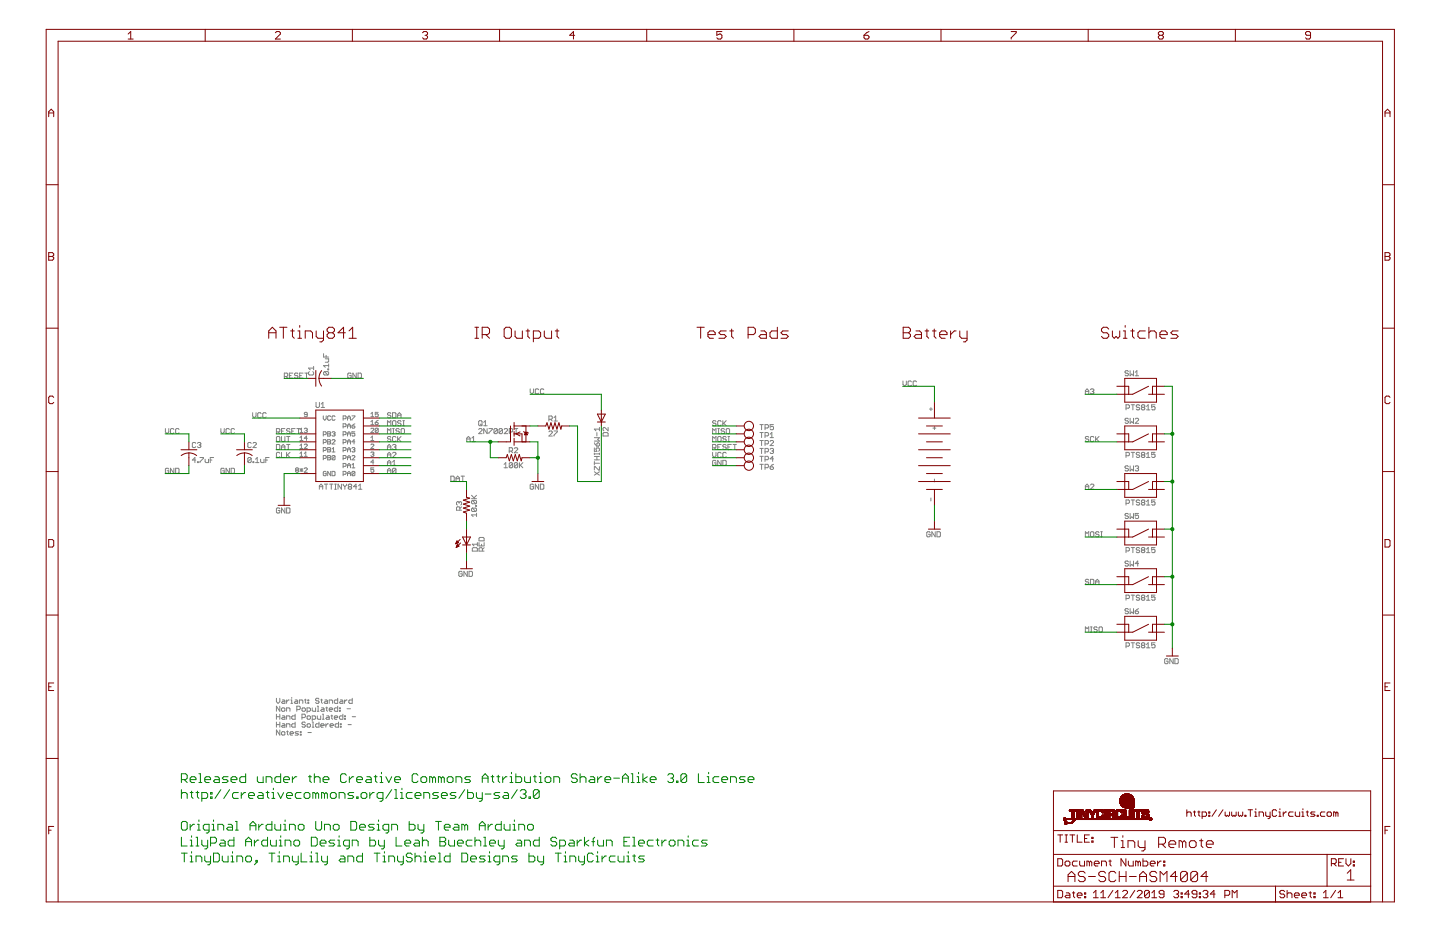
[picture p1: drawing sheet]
<svg xmlns="http://www.w3.org/2000/svg" width="432mm" height="279mm" viewBox="0 0 432 279" stroke-linecap="round" stroke-linejoin="round" font-family="sans-serif">
<g fill="none" stroke="#808080" stroke-width=".3">
<path d="M85.3 112.9h.7l.3-.3v-.5l-.3-.3h-.7v1.6M85.8 112.9l.5 .5M86.8 112.6h.5M87.8 111.8h-1v1.6h1M89.3 112.1l-.2-.3h-.5l-.3 .3 .3 .5h.5l.2 .3-.2 .5h-.5l-.3-.3M89.9 112.6h.5M90.9 111.8h-1v1.6h1M91.4 111.8h1M91.9 111.8v1.6M92.8 111.4l-.3 .3v.5l.3 .2h1l.2-.2v-.5l-.2-.3M94 109.9v1M94 110.4h-1.5l.5 .5"/>
<path d="M97 106v1h1.6M97.3 111.4l-.3 .3v.5l.3 .2h1M97.3 111.4h1l.3 .3v.5l-.3 .2M97.3 111.4l1 1M97.5 107.6h1.1v.7l-.3 .3h-.8M97.8 106.5v.5M98.3 110.6h.3v.3h-.3zM98.6 109.1v1M98.6 109.6h-1.6l.5 .5M105.3 112.1l-.2-.3h-.6l-.2 .3v1l.2 .3h.6l.2-.3v-.5h-.5M106.8 111.8v1.6l-1-1.6v1.6M107.4 111.8h.7l.3 .3v1l-.3 .3h-.7z"/>
<path d="M159 116.6v1l.5 .5 .5-.5v-1M161.5 116.8l-.2-.2h-.5l-.3 .2v1.1l.3 .2h.5l.2-.2M163.1 116.8l-.3-.2h-.5l-.2 .2v1.1l.2 .2h.5l.3-.2M270.8 114.2v1l.5 .5 .5-.5v-1M273.3 114.5l-.3-.3h-.5l-.2 .3v1l.2 .2h.5l.3-.2M274.8 114.5l-.2-.3h-.5l-.3 .3v1l.3 .2h.5l.2-.2M325.5 118.1v-1l.5-.5 .5 .5v1M325.5 117.3h1M327 116.8l.2-.2h.5l.3 .2-.3 .5M327.5 117.3h.2M327.7 117.3l.3 .3-.3 .5h-.5l-.2-.2M338.4 111.4l-.3-.3h-.5l-.2 .3 .2 .5h.5l.3 .2-.3 .5h-.5l-.2-.2"/>
<path d="M338.9 111.1v1.5l.5-.5 .5 .5v-1.5M340.4 112.6h1M340.4 111.6l.5-.5v1.5M49.6 128.5v1l.5 .5 .5-.5v-1M52.1 128.7l-.2-.2h-.5l-.3 .2v1.1l.3 .2h.5l.2-.2M53.7 128.7l-.3-.2h-.5l-.2 .2v1.1l.2 .2h.5l.3-.2M58.7 137.9h-1l.7-.7v1.5M58.7 132.9l-.3-.2h-.5l-.2 .2v1l.2 .3h.5l.3-.3M59.2 138.4h.3v.3h-.3zM59.2 132.9l.3-.2h.5l.2 .2-.2 .5M59.7 133.4h.3M60 137.2h1l-1 1.5"/>
<path d="M60 133.4l.2 .3-.2 .5h-.5l-.3-.3M61.5 137.7v.7l.3 .3h.7v-1M63 137.9h.5M64.1 137.2h-1.1v1.5M66.2 128.5v1l.5 .5 .5-.5v-1M68.8 128.7l-.3-.2h-.5l-.2 .2v1.1l.2 .2h.5l.3-.2M70.3 128.7l-.2-.2h-.5l-.3 .2v1.1l.3 .2h.5l.2-.2M75.3 132.9l-.2-.2h-.5l-.3 .2v1l.3 .3h.5l.2-.3M75.3 137.4l-.2-.2h-.5l-.3 .2v1M75.3 137.4v1l-.2 .3h-.5l-.3-.3M75.3 137.4l-1 1M75.8 123.7v1l.5 .5 .5-.5v-1"/>
<path d="M75.9 138.4h.2v.3h-.2zM75.9 132.9l.2-.2h.5l.3 .2v.3l-1 1h1M76.6 138.7h1M76.6 137.7l.5-.5v1.5M78.1 137.7v.7l.3 .3h.8v-1M78.3 124l-.3-.3h-.5l-.2 .3v1l.2 .2h.5l.3-.2M79.7 137.9h.5M79.8 124l-.2-.3h-.5l-.3 .3v1l.3 .2h.5l.2-.2M80.7 137.2h-1v1.5M82.9 129.5h.8l.2-.3v-.5l-.2-.2h-.8v1.5M82.9 133.2h.8l.2 .3v1l-.2 .3h-.8zM83.1 130.9h.6l.2 .2v1l-.2 .3h-.6l-.2-.3v-1z"/>
<path d="M83.4 129.5l.5 .5M83.9 135.9l-.2-.3h-.6l-.2 .3v1l.2 .2h.6l.2-.2M84.4 130.9v1.2l.3 .3h.5l.2-.3v-1.2M84.4 134.8v-1l.5-.6 .5 .6v1M84.4 135.6v1.5h1M84.4 129.2h.5M84.4 134h1M85.4 128.5h-1v1.5h1M85.9 135.6v1.5M85.9 133.2h1.1M85.9 130.9h1.1M86.2 136.4l.8 .7"/>
<path d="M86.4 130.9v1.5M86.4 133.2v1.6M87 128.7l-.3-.2h-.5l-.3 .2 .3 .5h.5l.3 .3-.3 .5h-.5l-.3-.2M87 135.6l-1.1 1M87.5 129.2h.5M88.5 128.5h-1v1.5h1M89 128.5h1M89.5 128.5v1.5M89.9 129.7h.9M89.9 132.1h.9M89.9 136.8h.9M89.9 134.5h.9"/>
<path d="M89.9 128.8l.5-.4v1.3M89.9 131.2l.5-.5v1.4M89.9 133.6l.5-.5v1.4M89.9 136l.5-.5v1.3M91.2 136.8h.9M91.2 128.6l.7-.2 .2 .2-.2 .4M91.2 133.3l.3-.2 .6 .2-.9 1.2h.9M91.2 136l.5-.5v1.3M91.7 129h.2M91.9 129l.2 .2-.2 .5-.7-.2M92.1 124.3h-.6l-.3-.2 .3-.5 .6 .2v.9l-.2 .2-.7-.2M92.1 131.4h-.9l.7-.7v1.4"/>
<path d="M94.8 120.6v1.3l.2 .3h.5l.3-.3v-1.3M96.3 121.1l.5-.5v1.6M96.3 122.2h1M96.9 124.7v.8l.5 .5 .4-.5v-.8M96.9 130.3h.7l.2-.7-.2-.2h-.7v1.3M96.9 132.7h.7l.2-.7-.2-.2h-.7v1.3M96.9 135h.7l.2-.2-.2-.6h-.7v1.3M96.9 137.4h.7l.2-.6-.2-.2h-.7v1.3M98.3 137.2h.6M98.3 134.2h.6l.2 .2-.2 .4 .2 .5-.2 .2h-.6zM98.3 129.4h.6l.2 .2-.2 .5 .2 .4-.2 .2h-.6zM98.3 131.8h.6l.2 .2-.2 .5 .2 .4-.2 .2h-.6z"/>
<path d="M98.3 136.6h.6l.2 .2-.2 .4 .2 .4-.2 .3h-.6zM98.3 134.8h.6M98.3 132.5h.6M98.3 130.1h.6M99.1 124.9l-.2-.2-.6 .2v.9l.2 .2 .6-.2M99.6 134.6l.4-.4v1.3M99.6 135.5h.9M99.6 129.6l.6-.2 .3 .2-.3 .5M99.6 132l.2-.2 .7 .2-.9 1.1h.9M100 130.1h.2M100.2 130.1l.3 .2-.3 .4-.6-.2M100.5 136.8v.8l-.3 .3-.6-.3"/>
<path d="M100.5 136.8l-.3-.2-.6 .2v.8M100.5 124.9l-.3-.2-.6 .2v.9l.2 .2 .7-.2M100.5 136.8l-.9 .8M102.9 125.5h.6l.3-.6-.3-.2h-.6v1.3M102.9 127.9h.6l.3-.6-.3-.3h-.6v1.4M102.9 130.3h.6l.3-.7-.3-.2h-.6v1.3M102.9 132.7h.6l.3-.7-.3-.2h-.6v1.3M102.9 135h.6l.3-.6-.3-.2h-.6v1.3M102.9 137.4h.6l.3-.6-.3-.2h-.6v1.3M102.9 139.8h.6l.3-.7-.3-.2h-.6v1.4M104.2 137.2h.9M104.2 126v-.9l.4-.4 .5 .4v.9"/>
<path d="M104.2 128.4v-.9l.4-.5 .5 .5v.9M104.2 130.7v-.8l.4-.5 .5 .5v.8M104.2 133.1v-.9l.4-.4 .5 .4v.9M104.2 135.5v-.9l.4-.4 .5 .4v.9M104.2 137.9v-.9l.4-.4 .5 .4v.9M104.2 139.6h.9M104.2 134.8h.9M104.2 132.5h.9M104.2 130.1h.9M104.2 127.7h.9M104.2 125.3h.9M105.5 127.7h.7l.2 .4-.7 .3z"/>
<path d="M105.5 136.8l.2-.2 .7 .2-.9 1.1h.9M105.5 134.4l.7-.2 .2 .2-.2 .4M105.5 124.7h.9l-.9 1.3M105.5 139.4l.5-.5v1.4M106 134.8h.2M106.2 134.8l.2 .2-.2 .5-.7-.2M106.4 129.4h-.9v.7l.5-.2 .4 .2-.2 .6-.7-.2M106.4 132.5h-.9l.7-.7v1.3M106.4 127l-.9 .7M111.2 128.6l.2-.2 .7 .2-.9 1.1h.9M111.2 132.1h.9M111.2 127.3h.9"/>
<path d="M111.2 133.3l.2-.2 .7 .2-.9 1.2h.9M111.2 135.7l.7-.2 .2 .2-.2 .5M111.2 131.2l.5-.5v1.4M111.2 124.1l.5-.5v1.3M111.2 126.4l.5-.4v1.3M111.2 124.9h.9M111.7 136.2h.2M111.9 136.2l.2 .2-.2 .4-.7-.2M112.1 138.5h-.9l.7-.6v1.3M112.5 126.7h.7l.2 .4-.6 .2zM113.4 128.6v.9l-.2 .2-.7-.2M113.4 128.6l-.2-.2-.7 .2v.9"/>
<path d="M113.4 123.6h-.9v.7l.5-.2 .4 .2-.2 .6-.7-.2M113.4 128.6l-.9 .9M113.4 126l-.9 .7M116.2 136.4h1M116.2 130v-1.5l.5 .5 .5-.5v1.5M116.2 127.6v-1.5l.5 .5 .5-.5v1.5M116.2 134.8v-1l.5-.6 .5 .6v1M116.2 137.1v-1l.5-.5 .5 .5v1M116.2 139.5v-1l.5-.5 .5 .5v1M116.2 134h1M116.2 138.8h1M117.2 131.1l-.3-.2h-.5l-.2 .2 .2 .5h.5l.3 .3-.3 .5h-.5l-.2-.3"/>
<path d="M117.2 124l-.3-.3h-.5l-.2 .3 .2 .5h.5l.3 .2-.3 .5h-.5l-.2-.2M117.7 130h.5M117.7 128.5h.5M117.7 135.9l.3-.3h.5l.2 .3v.2l-1 1h1M117.7 123.7h.8l.2 .3v1l-.2 .2h-.8zM117.7 133.5l.3-.3h.5l.2 .3-.2 .5M117.7 139.5h1M117.7 138.5l.5-.5v1.5M118 126.1h.5l.2 .3v1l-.2 .2h-.5l-.3-.2v-1zM118 128.5v1.5M118.2 134h.3M118.5 134l.2 .3-.2 .5h-.5l-.3-.3"/>
<path d="M118.7 131.1l-.2-.2h-.5l-.3 .2v1l.3 .3h.5l.2-.3M119.2 125.2v-1l.5-.5 .5 .5v1M119.2 130.9v1.5M119.2 124.5h1M119.5 131.6l.7 .8M119.7 128.7l-.2-.2h-.5l-.3 .2 .3 .5h.5l.2 .3-.2 .5h-.5l-.3-.2M120.2 130.9l-1 1M120.2 126.4l-.2-.3h-.5l-.3 .5 .3 .3h.5l.2 .5-.2 .2h-.5l-.3-.2M120.3 128.7l.2-.2h.5l.3 .2v1.1l-.3 .2h-.5l-.2-.2zM120.8 127.6h.5M120.8 126.1h.5M121 126.1v1.5"/>
<path d="M140 131.6h1M140 132.4v-1l.5-.5 .5 .5v1M141.5 132.4h1M141.5 131.4l.5-.5v1.5M143.5 128.7l.3-.2h.5l.2 .2v.3l-1 1h1M143.5 126.4l.3-.3h.5l.2 .3v1l-.2 .2h-.5l-.3-.2zM144 127.1l.5 .5M145.1 127.6h1M145.1 126.6l.5-.5v1.5M146.1 128.5v1.5l-1-1.5v1.5M146.6 128.5h1l-1 1.5M149.1 128.7v1.1l-.2 .2h-.5l-.3-.2"/>
<path d="M149.1 128.7l-.2-.2h-.5l-.3 .2v1.1M149.1 128.7l-1 1.1M150.7 128.7v1.1l-.3 .2h-.5l-.3-.2M150.7 128.7l-.3-.2h-.5l-.3 .2v1.1M150.7 128.7l-1.1 1.1M151.2 139.2l.5-.5v1.5M151.2 128.7l.2-.2h.6l.2 .2v.3l-1 1h1M152.7 135.2h.8l.2-.2v-.5l-.2-.3h-.8v1.5M152.7 129.5h.8l.2-.3v-.5l-.2-.2h-.8v1.5M153.2 135.2l.5 .5M153.7 139l-.2-.3h-.5l-.3 .3v1M153.7 139v1l-.2 .2h-.5l-.3-.2"/>
<path d="M153.7 139l-1 1M154.2 134.5l.3-.3h.5l.2 .3v.2l-1 1h1M154.3 128.5h1M154.8 128.5v1.5M155.2 139l-1 1M155.2 139l-.2-.3h-.5l-.3 .3v1M155.2 139v1l-.2 .2h-.5l-.3-.2M155.8 138.7v1.5M156 139.5l.8 .7M156.8 138.7l-1 1M164.6 129.5l.2-.3h.6l.2 .3v.2l-1 1h1M164.6 125.7h.8l.2-.2v-.5l-.2-.3h-.8v1.5"/>
<path d="M165.1 125.7l.5 .5M166.1 129.2h1l-1 1.5M166.1 125.2l.5-.5v1.5M166.1 126.2h1M178.2 131.2h1.5l-.5 .5 .5 .5h-1.5M178.2 136.8h1.5M178.2 134.3v1h.8l-.3-.5 .3-.5h.5l.2 .2v.5l-.2 .3M178.2 135.8v.5M178.2 138.4v1M178.2 138.9h1.5M178.2 137.9h1.5M178.2 136.1h1.5"/>
<path d="M178.2 132.7l.8 1.1M179 133l.5-.3 .2 .3v.5l-.2 .3h-.5zM179 129.7v1M179 136.8v1.1M179.7 139.9v1h-.2l-1-1h-.3v1M179.7 128.1v1.1M179.7 135.8v.5M179.7 128.7h-1.5l.5 .5M181.1 129.7h1l.3 .2v.8h-1.6v-.8zM182.4 128.1v1.1l-1.1-1.1-.5 .3v.5l.3 .3M213.7 134.3h.7l.3-.3v-.5l-.3-.3h-.7v1.6M213.7 130v-1.5l.5 .5 .5-.5v1.5"/>
<path d="M213.7 132.4v-1.5l.5 .5 .5-.5v1.5M213.7 135.6v1l.5 .5 .5-.5v-1M214.2 134.3l.5 .5M214.7 126.4l-.3-.3h-.5l-.2 .5 .2 .3h.5l.3 .5-.3 .2h-.5l-.2-.2M214.7 138.3l-.3-.3h-.5l-.2 .3v1l.2 .2 .8-.2v-.5h-.5M215.2 130h.5M215.2 128.5h.5M215.2 131.1l.3-.2h.5l.2 .2v1l-.2 .3h-.5l-.3-.3zM215.2 134h.5M215.5 128.5v1.5M216.2 135.9l-.2-.3h-.5l-.3 .3v1l.3 .2h.5l.2-.2M216.2 126.4l-.2-.3h-.5l-.3 .3v1l.3 .2h.5l.2-.2"/>
<path d="M216.2 138v1.5l-1-1.5v1.5M216.2 133.2h-1v1.6h1M216.7 138h.8l.3 .3v1l-.3 .2h-.8zM216.7 126.1v1.5M217 126.9l.8 .7M217.3 128.7l-.3-.2h-.5l-.3 .5 .3 .2h.5l.3 .6-.3 .2h-.5l-.3-.2M217.8 128.7l.2-.2h.5l.3 .2v1.1l-.3 .2h-.5l-.2-.2zM217.8 135.9l-.3-.3h-.5l-.3 .3v1l.3 .2h.5l.3-.2M217.8 131.1l-.3-.2h-.5l-.3 .2 .3 .5h.5l.3 .3-.3 .5h-.5l-.3-.3M217.8 133.5l-.3-.3h-.5l-.3 .3 .3 .5h.5l.3 .3-.3 .5h-.5l-.3-.3M217.8 126.1l-1.1 1M218.3 134h.5"/>
<path d="M218.3 130.9h.5M218.3 132.4h.5M218.5 130.9v1.5M219.3 133.2h-1v1.6h1M219.8 133.2h1M220.3 133.2v1.6M227.9 129.7h1M227.9 132.1h1M227.9 134.4h1M227.9 136.8h1M227.9 127.3h1M227.9 139.2h1"/>
<path d="M228.4 127.3v1.5M228.4 129.7v1.5M228.4 132.1v1.5M228.4 134.4v1.6M228.4 136.8v1.5M228.4 139.2v1.5M229.4 130.7h.8l.2-.3v-.5l-.2-.2h-.8v1.5M229.4 128.3h.8l.2-.2v-.5l-.2-.3h-.8v1.5M229.4 133.1h.8l.2-.3v-.5l-.2-.2h-.8v1.5M229.4 135.4h.8l.2-.2v-.5l-.2-.3h-.8v1.6M229.4 137.8h.8l.2-.2v-.5l-.2-.3h-.8v1.5M230.9 130.2l.5-.5v1.5"/>
<path d="M230.9 131.2h1M230.9 132.3l.3-.2h.5l.2 .2v.3l-1 1h1M230.9 134.7l.3-.3h.5l.2 .3-.2 .5M230.9 140h.8l.2 .5-.2 .2h-.5l-.3-.2zM231.4 135.2h.3M231.7 135.2l.2 .2-.2 .6h-.5l-.3-.3M231.9 127.3h-1v.8l.8-.3 .2 .3v.5l-.2 .2h-.5l-.3-.2M231.9 137.6h-1l.8-.8v1.5M231.9 139.2l-1 .8M278.7 122.6h.9M279.1 122.2v.9M279.8 128.3h.8"/>
<path d="M280.2 127.9v.9M326.5 131.1l-.3-.2h-.5l-.2 .5 .2 .2h.5l.3 .5-.3 .3h-.5l-.2-.3M328 131.1l-.3-.2h-.5l-.2 .2v1l.2 .3h.5l.3-.3M328.5 130.9v1.5M328.8 131.6l.7 .8M329.5 130.9l-1 1M337.7 122.4h.7l.3-.3v-.5l-.3-.3h-.7v1.6M337.7 136.6h.7l.3-.2v-.5l-.3-.3h-.7v1.5M338.4 125.6l-.3-.2h-.5l-.2 .2 .2 .6h.5l.3 .2-.3 .5h-.5l-.2-.2M338.4 139.9l-.3-.2h-.5l-.2 .2 .2 .5h.5l.3 .3-.3 .5h-.5l-.2-.3M338.9 125.4v1.5l.5-.5 .5 .5v-1.5M338.9 139.7v1.5l.5-.5 .5 .5v-1.5"/>
<path d="M339.2 135.6h1M339.2 121.3h1M339.7 121.3v1.6M339.7 135.6v1.5M340.4 125.6l.3-.2h.5l.2 .2v.3l-1 1h1M340.4 139.9l.3-.2h.5l.2 .2-.2 .5M341.7 135.9l-.2-.3h-.5l-.3 .5 .3 .3h.5l.2 .5-.2 .2h-.5l-.3-.2M341.7 121.6l-.2-.3h-.5l-.3 .6 .3 .2h.5l.2 .5-.2 .3h-.5l-.3-.3M342.5 136.4l-.2-.3 .2-.5h.5l.3 .3-.3 .5M342.5 136.4h.5M342.5 136.4l-.2 .2 .2 .5h.5l.3-.2-.3-.5M342.5 122.1l-.2-.2 .2-.6h.5l.3 .3-.3 .5"/>
<path d="M342.5 122.1l-.2 .3 .2 .5h.5l.3-.3-.3-.5M342.5 122.1h.5M343.8 137.1h1M343.8 136.1l.5-.5v1.5M343.8 121.9l.5-.6v1.6M343.8 122.9h1M346.4 135.6h-1.1v.8l.5-.3 .6 .3v.5l-.3 .2h-.5l-.3-.2M346.4 121.3h-1.1v.8l.5-.2 .6 .2v.5l-.3 .3h-.5l-.3-.3M50.6 140.6l-.2-.2h-.6l-.2 .2v1l.2 .3h.6l.2-.3v-.5h-.5M52.1 140.4v1.5l-1-1.5v1.5M52.7 140.4h.7l.3 .2v1l-.3 .3h-.7zM67.2 140.6l-.2-.2h-.5l-.3 .2v1l.3 .3h.5l.2-.3v-.5h-.5"/>
<path d="M68.8 140.4v1.5l-1-1.5v1.5M69.3 140.4h.8l.2 .2v1l-.2 .3h-.8zM83.9 152.5l-.2-.2h-.6l-.2 .2v1l.2 .3h.6l.2-.3v-.5h-.5M85.4 152.3v1.5l-1-1.5v1.5M85.9 152.3h.8l.3 .2v1l-.3 .3h-.8zM88.9 140.9l-.3-.2 .3-.4 .6 .2-.2 .4M88.9 140.9h.4M88.9 140.9l-.3 .2 .3 .5 .6-.2-.2-.5M89.9 140.9h.9M89.9 140.5l.9 .9M90.4 140.5v.9M90.8 140.5l-.9 .9"/>
<path d="M91.2 140.5l.3-.2 .6 .2-.9 1.1h.9M95.8 146.7v-1.1l.5-.5 .5 .5v1.1M95.8 145.9h1M97.3 145.1h1M97.8 145.1v1.6M97.8 141.5l-.2-.2-.7 .2v.9l.3 .2 .6-.2v-.4h-.4M98.8 145.1h1M99.1 141.3v1.3l-.8-1.3v1.3M99.3 145.1v1.6M99.6 141.3h.6l.3 .2v.9l-.3 .2h-.6zM100.4 145.1h.5M100.4 146.7h.5"/>
<path d="M100.6 145.1v1.6M102.4 145.1v1.6l-1-1.6v1.6M102.9 142.2h.6l.3-.7-.3-.2h-.6v1.3M102.9 145.1l.5 .8M103.4 145.9v.8M103.9 145.1l-.5 .8M104.2 140.3v-.9l.4-.5 .5 .5v.9M104.2 142.6v-.8l.4-.5 .5 .5v.8M104.2 142h.9M104.7 145.9h.5M104.7 145.9l-.3-.3 .3-.5h.5l.3 .3-.3 .5M104.7 145.9l-.3 .3 .3 .5h.5l.3-.3-.3-.5"/>
<path d="M105.5 140.3h.9M106.4 141.5l-.7-.2-.2 .2v.9M106.4 141.5v.9l-.2 .2-.7-.2M106.4 141.5l-.9 .9M107 145.9h-1l.7-.8v1.6M107.5 146.7h1M107.5 145.6l.5-.5v1.6M112.1 140.3h-.9v.6l.5-.2 .4 .2-.2 .7-.7-.2M116.2 141.1h1M116.2 141.9v-1l.5-.5 .5 .5v1M118.7 140.6l-.2-.2h-.5l-.3 .2v1M118.7 140.6v1l-.2 .3h-.5l-.3-.3"/>
<path d="M118.7 140.6l-1 1M135.2 142.7h.8l.2 .3v1l-.2 .3h-.8zM136.7 144.3v-1l.5-.6 .6 .6v1M136.7 143.5h1.1M137.6 150.6l-.2-.2-.5 .2v.6l.2 .2M137.6 150.6l.3-.2 .5 .2v.6l-.2 .2M137.6 150.6v.3M137.9 153v-.8l-.3-.3h-.5l-.2 .3v.8h1.5M138.3 142.7h1M138.4 151.9l-.5 .5M138.8 142.7v1.6M141.4 149.5h1.5"/>
<path d="M141.4 148.5l1 1M141.6 150l-.2 .3v.5l.2 .2h1M141.6 150h1l.3 .3v.5l-.3 .2M141.6 152.3h1l.3 .3v.5l-.3 .2M141.6 152.3l-.2 .3v.5l.2 .2h1M141.6 152.3l1 1M141.6 150l1 1M142.6 151.5h.3v.3h-.3zM142.9 154.3h-1.5l.5 .6M142.9 153.8v1.1M142.9 148.5l-.8 .7M151.2 140.2h1"/>
<path d="M160 145.4l-.3-.3h-.5l-.2 .3v1l.2 .3h.5l.3-.3v-.5h-.5M161.5 145.1v1.6l-1-1.6v1.6M162.1 145.1h.7l.3 .3v1l-.3 .3h-.7zM178.2 141.4l1.5 1.1M179.7 141.4l-1.5 1.1M229.4 140.2h.8l.2-.2v-.6l-.2-.2h-.8v1.5M278.9 159.7l-.2-.3h-.5l-.3 .3v1l.3 .2h.5l.2-.2v-.5h-.5M279.1 149.3v.9M280.2 143.6v.9M280.4 159.4v1.5l-1-1.5v1.5M281 159.4h.7l.3 .3v1l-.3 .2h-.7zM325.5 145.9h1"/>
<path d="M325.5 146.7v-1.1l.5-.5 .5 .5v1.1M327 145.4l.2-.3h.5l.3 .3v.2l-1 1.1h1M327.2 159.4h.5l.3 .3v1l-.3 .2h-.5l-.2-.2v-1zM329.5 159.7l-.2-.3h-.5l-.3 .3 .3 .5h.5l.2 .2-.2 .5h-.5l-.3-.2M330.1 159.4h.5M330.3 159.4v1.5M337.7 150.9h.7l.3-.3v-.5l-.3-.2h-.7v1.5M338.4 154.2l-.3-.3h-.5l-.2 .3 .2 .5h.5l.3 .2-.3 .5h-.5l-.2-.2M338.9 153.9v1.5l.5-.5 .5 .5v-1.5M339.2 149.9h1M339.7 149.9v1.5M340.9 140.4h.3"/>
<path d="M341.2 140.4l.2 .3-.2 .5h-.5l-.3-.3M341.4 153.9h-1v.8l.5-.3 .5 .3v.5l-.2 .2h-.5l-.3-.2M341.7 150.1l-.2-.2h-.5l-.3 .5 .3 .2h.5l.2 .6-.2 .2h-.5l-.3-.2M342.5 150.6l-.2-.2 .2-.5h.5l.3 .2-.3 .5M342.5 150.6l-.2 .3 .2 .5h.5l.3-.2-.3-.6M342.5 150.6h.5M343.8 150.4l.5-.5v1.5M343.8 151.4h1M346.4 149.9h-1.1v.7l.5-.2 .6 .2v.6l-.3 .2h-.5l-.3-.2M138.6 171.5l-.3-.2h-.5l-.2 .2v1.1l.2 .2h.5l.3-.2v-.6h-.5M140.1 171.3v1.5l-1-1.5v1.5M140.7 171.3h.7l.3 .2v1.1l-.3 .2h-.7z"/>
<path d="M141.6 164.4l.3-.2h1l.3 .2v.8h-1.6zM143.2 162.6v1.1M143.2 163.2h-1.6l.5 .5M143.6 162.6v1.1h1.6v-1.1M143.9 161.1h1l.3 .3v.7h-1.6v-.7zM144.4 163.2v.5M144.7 165.2v-.8l-.3-.2h-.5l-.3 .2v.8h1.6M145.2 164.2l-.5 .5M325.5 160.9v-1.5l.5 .5 .5-.5v1.5M326.5 173.9l-.3-.2h-.5l-.2 .2 .2 .5h.5l.3 .3-.3 .5h-.5l-.2-.3M327 173.7h.7l.3 .2v1l-.3 .3h-.7zM328.5 175.2v-1l.5-.5 .5 .5v1"/>
<path d="M328.5 174.4h1M330.1 160.9h.5M337.7 165.2h.7l.3-.3v-.5l-.3-.3h-.7v1.6M337.7 179.4h.7l.3-.2v-.5l-.3-.3h-.7v1.5M338.4 168.4l-.3-.2h-.5l-.2 .2 .2 .6h.5l.3 .2-.3 .5h-.5l-.2-.2M338.9 168.2v1.5l.5-.5 .5 .5v-1.5M339.2 178.4h1M339.2 164.1h1M339.7 164.1v1.6M339.7 178.4v1.5M341.4 169h-1l.8-.8v1.5M341.7 164.4l-.2-.3h-.5l-.3 .3 .3 .5h.5l.2 .3-.2 .5h-.5l-.3-.3"/>
<path d="M341.7 178.7l-.2-.3h-.5l-.3 .3 .3 .5h.5l.2 .2-.2 .5h-.5l-.3-.2M342.5 164.9l-.2-.2 .2-.6h.5l.3 .3-.3 .5M342.5 164.9l-.2 .3 .2 .5h.5l.3-.3-.3-.5M342.5 179.2l-.2-.3 .2-.5h.5l.3 .3-.3 .5M342.5 179.2l-.2 .2 .2 .5h.5l.3-.2-.3-.5M342.5 179.2h.5M342.5 164.9h.5M343.8 164.7l.5-.6v1.6M343.8 178.9l.5-.5v1.5M343.8 179.9h1M343.8 165.7h1M346.4 164.1h-1.1v.8l.5-.2 .6 .2v.5l-.3 .3h-.5l-.3-.3"/>
<path d="M346.4 178.4h-1.1v.8l.5-.3 .6 .3v.5l-.3 .2h-.5l-.3-.2M325.5 189.5v-1.6l.5 .5 .5-.5v1.6M327 189.5h.5M327 187.9h.5M327.2 187.9v1.6M329 188.2l-.2-.3h-.5l-.3 .5 .3 .3h.5l.2 .5-.2 .3h-.5l-.3-.3M329.5 188.2l.3-.3h.5l.3 .3v1l-.3 .3h-.5l-.3-.3zM337.7 193.7h.7l.3-.2v-.5l-.3-.3h-.7v1.5M338.4 182.7l-.3-.2h-.5l-.2 .2 .2 .5h.5l.3 .3-.3 .5h-.5l-.2-.3M338.9 182.5v1.5l.5-.5 .5 .5v-1.5M339.2 192.7h1M339.7 192.7v1.5"/>
<path d="M340.4 183.2h.8l.2 .5-.2 .3h-.5l-.3-.3zM341.4 182.5l-1 .7M341.7 193l-.2-.3h-.5l-.3 .3 .3 .5h.5l.2 .2-.2 .5-.8-.2M342.5 193.5l-.2-.3 .2-.5h.5l.3 .3-.3 .5M342.5 193.5l-.2 .2 .2 .5 .8-.2-.3-.5M342.5 193.5h.5M343.8 193.2l.5-.5v1.5M343.8 194.2h1M346.4 192.7h-1.1v.8l.5-.3 .6 .3v.5l-.3 .2-.8-.2M350.2 197.7l-.2-.3h-.5l-.3 .3v1l.3 .3h.5l.2-.3v-.5h-.5M351.8 197.4v1.6l-1-1.6v1.6M352.3 197.4h.8l.2 .3v1l-.2 .3h-.8z"/>
<path d="M82.9 209.3v1.1l.5 .5 .5-.5v-1.1M82.9 214.1v1.5M82.9 216.5v1.5M82.9 214.9h1M82.9 217.2h1M83.9 211.7v1.5l-1-1.5v1.5M83.9 218.8v1.6l-1-1.6v1.6M83.9 214.1v1.5M83.9 216.5v1.5M84.4 219.6l.3-.2h.5l.2 .2v.5l-.2 .3h-.5l-.3-.3zM84.7 209.8h.5l.2 .3v.8h-.7l-.3-.3 .3-.2h.7M84.7 212.2h.5l.2 .3v.5l-.2 .2h-.5l-.3-.2v-.5z"/>
<path d="M84.7 214.6h.5l.2 .3v.7h-.7l-.3-.2 .3-.3h.7M84.7 217h.5l.2 .2v.8h-.7l-.3-.3 .3-.2h.7M85.9 209.8v1.1M85.9 213.2v-1h.8l.3 .3v.7M85.9 215.6v-1h.8l.3 .3v.7M85.9 218v-1h.8l.3 .2v.8M85.9 219.4h.5M86.2 219.1v1l.2 .3M86.7 209.8l-.8 .6M87 219.9h1l-.3-.5h-.5l-.2 .2v.5l.2 .3h.5M87.2 209.8h.3v1.1M87.2 210.9h.5"/>
<path d="M87.5 209.1v.2M88.5 209.8h.5l.3 .3v.8h-.8l-.3-.3 .3-.2h.8M88.5 214.1v1.5h-.8l-.2-.2v-.5l.2-.3h.8M88.5 216.5v1.5h-.8l-.2-.3v-.5l.2-.2h.8M89 212.7h.8l.2-.2v-.5l-.2-.3h-.8v1.5M89.5 219.4h-.7l-.3 .2 1 .5-.2 .3h-.8M89.8 210.9v-1.1h.8l.2 .3v.8M90 219.4h.3v.2h-.3zM90.6 212.5l.2-.3h.5l.3 .3v.5l-.3 .2h-.5l-.2-.2zM90.6 215.1h.7l.3-.2v-.5l-.3-.3h-.7v1.5M91.3 209.8h.5M91.6 209.6v1l.2 .3"/>
<path d="M91.6 216.7l-.3-.2h-.5l-.2 .5 .2 .2h.5l.3 .5-.3 .3h-.5l-.2-.3M92.1 213.2h.7l.3-.2v-.5l-.3-.3h-.7v1.5M92.3 209.8h.3v.3h-.3zM92.3 210.6h.3v.3h-.3zM92.3 214.6h.5l.3 .3v.5l-.3 .2h-.5l-.2-.2v-.5zM92.3 217h.5l.3 .2v.5l-.3 .3h-.5l-.2-.3v-.5zM92.3 219.6h1M93.6 212.2v.8l.3 .2h.7v-1M93.6 215.6h.8l.2-.2v-.5l-.2-.3h-.8v1.5M93.6 218h.5M93.6 216.5h.3v1.5M95.1 213.2h.6"/>
<path d="M95.1 211.7h.3v1.5M95.1 214.6v.8l.3 .2h.8v-1M95.7 209.6l-.3-.3h-.5l-.3 .5 .3 .3h.5l.3 .5-.3 .3h-.5l-.3-.3M95.7 216.5v1.5h-.8l-.3-.3v-.5l.3-.2h.8M96.2 209.8h.5M96.2 217.5h1l-.3-.5h-.5l-.2 .2v.5l.2 .3h.5M96.4 209.6v1l.3 .3M96.4 212.2h.5l.3 .3v.7h-.8l-.2-.2 .2-.3h.8M96.7 215.6h.5M96.7 214.1h.2v1.5M97.5 209.8h.5l.2 .3v.8h-.7l-.3-.3 .3-.2h.7M97.7 212.2h.5"/>
<path d="M97.7 217v1M98 214.6h.5l.2 .3v.7h-.7l-.3-.2 .3-.3h.7M98 212v1l.2 .2M98.5 217l-.8 .5M98.7 210.9v-1.1h.8l.2 .3v.8M98.7 212.7h1l-.2-.5h-.5l-.3 .3v.5l.3 .2h.5M99 217.5h1l-.3-.5h-.5l-.2 .2v.5l.2 .3h.5M99.2 214.6h.5M99.5 214.4v1l.2 .2M100.2 215.1h1.1l-.3-.5h-.5l-.3 .3v.5l.3 .2h.5M101.3 209.3v1.6h-.8l-.3-.3v-.5l.3-.3h.8M101.3 211.7v1.5h-.8l-.3-.2v-.5l.3-.3h.8"/>
<path d="M101.5 216.5v1.5h-.7l-.3-.3v-.5l.3-.2h.7M101.8 213h.2v.2h-.2zM101.8 212.2h.2v.3h-.2zM102 209.8h.6l.2 .3v.8h-.8l-.2-.3 .2-.2h.8M102 217h.3v.2h-.3zM102 217.7h.3v.3h-.3zM102.8 214.1v1.5h-.8l-.2-.2v-.5l.2-.3h.8M103.3 209.8v1.1M103.3 214.6h.3v.3h-.3zM103.3 215.4h.3v.2h-.3zM104.1 209.8l-.8 .6M104.1 212.5h1"/>
<path d="M104.4 217.2h.9M105.6 209.3v1.6h-.7l-.3-.3v-.5l.3-.3h.7M105.6 214.9h1M90 220.1h.3v.3h-.3z"/>
</g>
<g fill="none" stroke="#800000" stroke-width=".3">
<path d="M13.8 8.8h404.3v261.6h-404.3zM38.4 10.2l.8-.7v2.2M38.4 11.7h1.5M61.5 8.8v3.6M82.6 9.8l.4-.3h.7l.4 .3v.4l-1.5 1.5h1.5M105.7 8.8v3.6M126.7 9.8l.4-.3h.7l.4 .3v.4l-.4 .4M127.4 10.6h.4M127.8 10.6l.4 .4v.3l-.4 .4h-.7l-.4-.4M149.8 8.8v3.6M172.3 10.6h-1.5l1.2-1.1v2.2M193.9 8.8v3.6"/>
<path d="M216.5 9.5h-1.6v1.1l.8-.4h.4l.4 .4v.7l-.4 .4h-.8l-.4-.4M238.1 8.8v3.6M259.1 10.6h1.1l.4 .4v.3l-.4 .4h-.7l-.4-.4zM260.6 9.5l-.8 .3-.7 .8M282.2 8.8v3.6M303.2 9.5h1.5v.3l-1.5 1.5v.4M326.3 8.8v3.6M347.7 10.6l-.4 .4v.3l.4 .4h.8l.3-.4v-.3l-.3-.4M347.7 10.6l-.4-.4v-.4l.4-.3h.8l.3 .3v.4l-.3 .4M347.7 10.6h.8M370.4 8.8v3.6M393 10.6h-1.2l-.3-.4v-.4l.3-.3h.8l.4 .3v1.5l-.4 .4h-.8l-.3-.4"/>
<path d="M14.6 35v-1.5l.7-.8 .8 .8v1.5M14.6 33.9h1.5M415.3 33.9h1.5M415.3 35v-1.5l.8-.8 .7 .8v1.5M13.8 55.4h3.6M414.6 55.4h3.5M14.6 75.7h1.1l.4 .4v.4l-.4 .4 .4 .3v.4l-.4 .4h-1.1zM14.6 76.9h1.1M415.3 75.7h1.2l.3 .4v.4l-.3 .4 .3 .3v.4l-.3 .4h-1.2zM415.3 76.9h1.2M13.8 98.4h3.6M80.6 99.8h2.2"/>
<path d="M83.9 98.1h2.1M85 98.1v3.3M87.1 99.2h1.1M87.7 98.7v2.2l.5 .5M89.3 99.2h.6v2.2M89.9 97.6v.5M94.8 99.2v1.7l.6 .5h1.6M97 99.2v2.7l-.5 .6h-.6M98.6 99.8l-.5-.6v-.5l.5-.6h1.1l.6 .6v.5l-.6 .6M98.6 99.8l-.5 .5v.6l.5 .5h1.1l.6-.5v-.6l-.6-.5M98.6 99.8h1.1M103.6 99.8h-2.2l1.6-1.7v3.3"/>
<path d="M104.7 99.2l1-1.1v3.3M142.4 98.1h1.1M143 98.1v3.3M151.7 98.1h1.1l.6 .6v2.2l-.6 .5h-1.1l-.5-.5v-2.2zM154.5 99.2v1.7l.5 .5h1.6v-2.2M157.7 99.2h1.1M158.3 98.7v2.2l.5 .5M163.2 99.2v1.7l.6 .5h1.6v-2.2M166.5 99.2h1.1M167 98.7v2.2l.6 .5M209 98.1h2.2M210.1 98.1v3.3"/>
<path d="M217.8 99.2h-1.7l-.5 .6 .5 .5h1.1l.6 .6-.6 .5h-1.6M218.8 99.2h1.1M219.4 98.7v2.2l.5 .5M228.2 99.2h1.1l.5 .6v1.6h-1.6l-.6-.5 .6-.6h1.6M233.1 98.1v3.3h-1.7l-.5-.5v-1.1l.5-.6h1.7M236.4 99.2h-1.7l-.5 .6 .5 .5h1.1l.6 .6-.6 .5h-1.6M270.8 98.1h1.7l.5 .6v.5l-.5 .6 .5 .5v.6l-.5 .5h-1.7zM270.8 99.8h1.7M274.7 99.2h1.1l.5 .6v1.6h-1.6l-.6-.5 .6-.6h1.6M277.4 99.2h1.1M277.9 98.7v2.2l.6 .5M279.6 99.2h1.1"/>
<path d="M280.1 98.7v2.2l.6 .5M285.1 99.2v2.2M286.7 99.2h-.5l-1.1 1.1M287.8 99.2v1.7l.6 .5h1.6M290 99.2v2.7l-.6 .6h-.5M332.5 98.7l-.6-.6h-1.1l-.5 .6v.5l.5 .6h1.1l.6 .5v.6l-.6 .5h-1.1l-.5-.5M333.6 99.2v1.7l.5 .5 .6-.5 .5 .5 .6-.5v-1.7M336.8 99.2h.6v2.2M337.4 97.6v.5M339 99.2h1.1M339.6 98.7v2.2l.5 .5M343.4 99.2h-1.6l-.6 .6v1.1l.6 .5h1.6"/>
<path d="M344.5 99.8l.6-.6h1.1l.5 .6v1.6M344.5 98.1v3.3M353.3 99.2h-1.7l-.5 .6 .5 .5h1.1l.6 .6-.6 .5h-1.6M414.6 98.4h3.5M16.1 119.1l-.4-.4h-.7l-.4 .4v1.5l.4 .4h.7l.4-.4M80.6 101.4v-2.2l1.1-1.1 1.1 1.1v2.2M89.3 101.4h1.1M91.5 101.4v-2.2h1.7l.5 .6v1.6M92.3 113.4h2.4M94.7 111.1v4.7M95.7 113.4l.1 1 .6 1.3M95.7 113.4h3.8"/>
<path d="M96.4 111.1l-.5 .9-.3 1.4M104.7 101.4h2.1M142.4 101.4h1.1M144.6 100.3h1.6l.6-.5v-1.1l-.6-.6h-1.6v3.3M145.7 100.3l1.1 1.1M159.9 101.4h1.7l.5-.5v-1.1l-.5-.6h-1.7v3.3M212.3 100.3h2.2v-.5l-.6-.6h-1.1l-.5 .6v1.1l.5 .5h1.1M224.3 100.3h1.7l.5-.5v-1.1l-.5-.6h-1.7v3.3M281.8 100.3h2.2v-.5l-.6-.6h-1.1l-.5 .6v1.1l.5 .5h1.1M334.9 115.8h3.6v2.4M336.8 101.4h1.1M337.3 113.4h9.5v7.2h-9.5z"/>
<path d="M344.4 115.8l-4.7 2.4h-4.8M344.4 118.2h4.8M347.8 100.3h2.2v-.5l-.6-.6h-1.1l-.5 .6v1.1l.5 .5h1.1M349.2 115.8h-3.6v2.4M416.8 119.1l-.3-.4h-.8l-.4 .4v1.5l.4 .4h.8l.3-.4M54.3 134.8h4.7M56.6 135.8l1.5 .3 .9 .5M56.6 135.8l-.9 .1-1.4 .7M56.6 132.5v2.3M56.6 135.8v3.8M70.9 134.8h4.8M73.3 135.8l1.5 .3 .8 .5"/>
<path d="M73.3 135.8l-1 .1-1.3 .7M73.3 132.5v2.3M73.3 135.8v3.8M89.9 134.8h4.8M89.9 137.2h4.8M89.9 132.5h4.8M89.9 130.1h4.8M89.9 125.3h4.8M94.7 122.9h14.3v21.5h-14.3zM109 134.8h4.7M109 139.6h4.7M109 137.2h4.7"/>
<path d="M109 132.5h4.7M109 130.1h4.7M109 127.7h4.7M109 125.3h4.7M149.4 137.2h2.4l.3-.9 .6 1.9 .6-1.9 .6 1.9 .6-1.9 .6 1.9 .6-1.9 .6 1.9 .2-1h2.4M149.4 132.5h3.6M153.1 127.7v4.8M154.2 132.5h4.7M154.2 130.1h2.3v2.4M154.2 127.7h4.7M154.2 126.6v2.2M154.2 129.4v1.4"/>
<path d="M154.2 131.4v2.1M155.9 129.5l-1.2 .6 1.2 .6M157 129.4l1.4 .4M157.4 130.2h.7M157.4 130h.6M157.5 129.9h.4M157.6 129.8h.3M157.6 129.7h.2M157.7 127.7v4.8M157.7 129.6l.5 .7h-1zM161.3 127.7h2.4l.3-1 .6 2 .6-2 .6 2 .6-2 .6 2 .6-2 .6 2 .2-1h2.4M179.1 124.1h2.4l-1.2 2.4z"/>
<path d="M179.1 126.5h2.4M180.3 122.9v4.8M220.7 134.8h2.4M220.7 139.6h2.4M220.7 137.2h2.4M220.7 132.5h2.4M220.7 130.1h2.4M220.7 127.7h2.4M275.4 134.8h9.5M275.4 139.6h9.5M275.4 130.1h9.5M275.4 125.3h9.5"/>
<path d="M277.8 137.2h4.8M277.8 132.5h4.8M277.8 127.7h4.8M280.2 120.6v4.7M334.9 130.1h3.6v2.4M337.3 127.7h9.5v7.1h-9.5zM344.4 130.1l-4.7 2.4h-4.8M344.4 132.5h4.8M349.2 130.1h-3.6v2.4M13.8 141.4h3.6M83.4 151.5h3.6M85.2 149.1v2.4"/>
<path d="M89.9 142h4.8M109 142h4.7M139.9 146.7v2.4l.9 .2-1.9 .6 1.9 .6-1.9 .6 1.9 .6-1.9 .6 1.9 .6-1.9 .6 1 .4v2.3M139.9 158.6v7.2M159.5 144.4h3.6M161.3 142v2.4M275.4 144.4h9.5M277.8 142h4.8M277.8 146.7h4.8M278.4 158.6h3.6M280.2 146.7v4.8M280.2 156.2v2.4"/>
<path d="M334.9 144.4h3.6v2.3M334.9 158.6h3.6v2.4M337.3 142h9.5v7.1h-9.5zM337.3 156.2h9.5v7.2h-9.5zM344.4 144.4l-4.7 2.3h-4.8M344.4 146.7h4.8M344.4 158.6l-4.7 2.4h-4.8M349.2 144.4h-3.6v2.3M349.2 158.6h-3.6v2.4M414.6 141.4h3.5M14.6 161.8h1.1l.4 .3v1.5l-.4 .4h-1.1zM136.7 163h.1"/>
<path d="M136.7 162.9h.3M136.8 162.8h.4M136.8 162.7h.7M136.8 164h.2M136.9 162.6h.5M136.9 163.9h.4M136.9 162.4h.4M136.9 163.8h.6M137 162.3h.2M137 163.7h.6M137 162.2h.1M137 163.6h.5"/>
<path d="M137.1 163.4h.3M137.1 163.3h.1M137.2 163.3l.4 .4-.8 .4zM137.5 162.7l-.5-.5-.3 .8M137.5 162.7l-.8 .3M138 161.7l-1.3 1.3M138.1 170.5h3.6M138.1 162.8l-1.3 1.3M138.7 161h2.4l-1.2 2.4zM138.7 163.4h2.4M139.9 168.1v2.4M334.9 172.9h3.6v2.4"/>
<path d="M337.3 170.5h9.5v7.1h-9.5zM344.4 172.9l-4.7 2.4h-4.8M344.4 175.3h4.8M344.4 161h4.8M349.2 172.9h-3.6v2.4M415.3 161.8h1.2l.3 .3v1.5l-.3 .4h-1.2zM13.8 184.4h3.6M334.9 187.2h3.6v2.3M337.3 184.8h9.5v7.1h-9.5zM344.4 187.2l-4.7 2.3h-4.8M344.4 189.5h4.8M349.2 187.2h-3.6v2.3"/>
<path d="M349.8 196.7h3.5M351.5 194.3v2.4M414.6 184.4h3.5M14.6 205.9h.7M16.1 204.7h-1.5v2.3h1.5M415.3 205.9h.8M416.8 204.7h-1.5v2.3h1.5M13.8 227.4h3.6M335.8 239.8h3.3M335.8 239.6l3.3 .1M335.9 239.6h3.2M335.9 239.5h3.1"/>
<path d="M335.9 239.5h3M335.9 239.4h2.9M335.9 239.3h2.8M336 239.2h2.7M336 239.2h2.6M336 239.1h2.5M336.1 239h2M336.1 239h1.9M336.2 238.8h1.7M336.3 238.8h1.6M336.3 238.7h1.6M336.4 238.6h1.5"/>
<path d="M336.8 238.3h2.3M336.9 238.3h2.1M337 238.2h1.9M337.2 238.1h1.5M337.7 238h.6M337.7 239.9l-1.9 .1M337.8 239.9h-2M337.9 240h.1M337.9 238.5l-1.4 .1M337.9 238.4l-1.3 .1M338 238.7h.4M338 238.6h.4"/>
<path d="M338 238.4h-1.4M338.1 239.9h1.1M338.1 238.8h.2M338.1 238.6h.2M338.2 239.9h1M338.4 238.4h.8M338.5 238.4l.8 .1M338.5 238.5l.9 .1M338.6 238.8h1M338.6 238.9l1.1 .1M338.6 238.7h.9M338.6 238.6h.8"/>
<path d="M338.7 239h1M338.7 239l1.1 .1M338.8 239.1l1.1 .1M338.9 239.2h1M339 239.3h.9M339 239.3l.9 .1M339.1 239.4h.9M339.2 239.8h-3.4M339.2 239.5h.8M339.3 239.6h.7M339.3 239.6l.7 .1M339.3 239.9h.8"/>
<path d="M339.3 239.8h.7M339.3 239.7h.7M414.6 227.4h3.5M14.6 248.9h.7M16.1 247.8h-1.5v2.2M315.9 256.1h95.1M315.9 249h95.1M317.2 257.4h1.1l.3 .4v1.4l-.3 .4h-1.1zM317.2 250.3h1.4M317.9 250.3v2.2M318.9 245.6l.2 .1M318.9 245.6h.2"/>
<path d="M318.9 245.7h.3M318.9 245.8h.7M319 245.3h.6M319 245.9h.6M319.1 245.9h.4M319.1 245.5h-.2M319.2 245.2h.2M319.2 245.4l-.3 .1M319.3 246.8l.3 .1M319.3 246.8h.2M319.3 246.7h.1M319.3 246.5h.7"/>
<path d="M319.3 246.9h.6M319.3 245.4l.4 .1M319.3 246.4h.6M319.4 258.5l.3-.4h.8l.3 .4v.7l-.3 .4h-.8l-.3-.4zM319.4 250.3h.7M319.4 252.5h.7M319.4 247h.5M319.4 246.4h.4M319.4 247.1h.4M319.4 245.5h25.4M319.5 246.6h-.2M319.5 245.7h25.3"/>
<path d="M319.5 245.6h25.3M319.6 246.5l-.3 .1M319.6 245.4h-.7M319.7 246.5l.3 .1M319.7 245.7h-.3M319.7 250.3v2.2M319.8 246.6h1.8M320 246.8l-.3 .1M320.7 243.1h2M320.7 243h2M320.7 242.9h2M320.7 242.8h2"/>
<path d="M320.7 243.2h2M320.7 242.8h1.9M320.8 250.3h1.5M321.4 243.2h.6M321.4 243.4h.6M321.4 244.7h.6M321.4 243.8h.6M321.4 244.4h.6M321.4 244.1h.6M321.4 246.8h-1.6M321.4 245.2h.6M321.4 245.1h.6"/>
<path d="M321.4 245h.6M321.4 244.9h.6M321.4 244.8h.6M321.4 244.6h.6M321.4 244.5h.6M321.4 244.3h.6M321.4 244.2h.6M321.4 244h.6M321.4 243.9h.6M321.4 243.7h.6M321.4 243.6h.6M321.4 243.5h.6"/>
<path d="M321.4 243.3h.6M321.5 246.7h-1.7M321.6 250.3v2.2M321.7 246.5l-.4 .1M321.7 246.5h-.3M321.8 246.4h-.3M321.9 246.3l-.3 .1M321.9 245.3h-.4M322 246.2l-.4 .1M322 246.2h-.3M322.1 246.1h-.3M322.2 246l-.3 .1"/>
<path d="M322.3 245.9l-.4 .1M322.3 245.9h-.3M322.4 245.8h-.3M322.5 245.7h-.3M322.9 243.4h.5M322.9 244.7h.5M322.9 243.8h.5M322.9 244.4h.5M322.9 244.1h.5M322.9 245.2h.5M322.9 245.1h.5M322.9 245h.5"/>
<path d="M322.9 244.9h.5M322.9 244.8h.5M322.9 244.6h.5M322.9 244.5h.5M322.9 244.3h.5M322.9 244.2h.5M322.9 244h.5M322.9 243.9h.5M322.9 243.7h.5M322.9 243.6h.5M322.9 243.5h.5M322.9 243.3h.5"/>
<path d="M322.9 243.2h.5M322.9 243.1h.5M322.9 243h.5M322.9 242.9h.5M322.9 242.8h.5M322.9 245.3h.5M323 242.8h.3M323 250.3v2.2h1.5M323 258.1h-1.1l-.3 .4v.7l.3 .4h1.1M323.7 258.1v1.1l.4 .4h1.1v-1.5M323.8 242.9h1M323.8 243.4h.5"/>
<path d="M323.8 244.7h.5M323.8 243.8h.5M323.8 244.4h.5M323.8 244.1h.5M323.8 245.2h.5M323.8 245.1h.5M323.8 245h.5M323.8 244.9h.5M323.8 244.8h.5M323.8 244.6h.5M323.8 244.5h.5M323.8 244.3h.5"/>
<path d="M323.8 244.2h.5M323.8 244h.5M323.8 243.9h.5M323.8 243.7h.5M323.8 243.6h.5M323.8 243.5h.5M323.8 243.4h1.2M323.8 243.2l1.2 .1M323.8 243.2h1.1M323.8 243.1h1.1M323.8 243l1 .1M323.8 242.9l1 .1"/>
<path d="M323.8 242.8h.9M323.9 245.3h.4M323.9 242.8h.7M324.4 243.4h.6M324.4 243.5h.7M324.5 243.5h.6M324.5 243.6l.6 .1M324.6 243.7h.6M324.6 243.8h.6M324.6 243.8l.6 .1M324.7 243.9l.6 .1M324.7 244h.6"/>
<path d="M324.8 244.1h.6M324.8 244.1l.6 .1M324.8 244.2l.6 .1M324.9 244.3h.6M324.9 244.4h.6M325 244.4h.5M325 244.5h.6M325 244.6h.6M325.1 244.7h.5M325.1 244.7h1.1M325.1 244.8h1.1M325.2 244.9h1"/>
<path d="M325.2 251.4h.7M325.2 245h1M325.3 245h.9M325.3 245.2h.9M325.3 245.1h.9M325.4 245.3h.8M325.7 243.4h.5M325.7 244.7h.5M325.7 243.3h.5M325.7 243.2h.5M325.7 243.1h.5M325.7 243h.5"/>
<path d="M325.7 242.9h.5M325.7 242.8h.5M325.8 243.8h.4M325.8 244.4h.4M325.8 244.1h.4M325.8 244.6h.4M325.8 244.5h.4M325.8 244.3h.4M325.8 244.2h.4M325.8 244h.4M325.8 243.9h.4M325.8 243.7h.4"/>
<path d="M325.8 243.6h.4M325.8 243.5h.4M325.8 242.8h.4M326.5 242.8h.5M326.5 242.9h.5M326.5 242.8h.4M326.5 242.9l.6 .1M326.5 243h.6M326.6 243.1h.6M326.6 243.2h.6M326.7 250.3h-1.5v2.2h1.5M326.7 258.5l-.4-.4h-.4v1.5"/>
<path d="M326.7 258.5l.3-.4 .4 .4v1.1M326.7 258.5v1.1M326.7 243.2l.6 .1M326.7 243.3l.6 .1M326.8 243.4h.6M326.8 243.5h.6M326.9 243.5l.5 .1M326.9 243.6h.6M326.9 243.7h.6M327 243.8h1.2M327 243.8h1.1M327 243.9h1.1"/>
<path d="M327.1 244h.9M327.2 244.1h.8M327.2 244.2h.7M327.3 244.3h.6M327.3 244.7h.5M327.3 244.4h.5M327.3 245.1h.5M327.3 245h.5M327.3 244.9h.5M327.3 244.8h.5M327.3 244.6h.5M327.3 244.5h.5"/>
<path d="M327.3 245.3h.5M327.4 251h.4v.4h-.4zM327.4 252.1h.4v.4h-.4zM327.6 243.7h.6M327.8 245.2h-.5M327.9 244.1l-.7 .1M328.1 258.9h1.5v-.4l-.4-.4h-.7l-.4 .4v.7l.4 .4h.7M328.1 242.8h.6M328.2 242.8h.5M328.2 243.6l-.5 .1M328.3 243.5l-.6 .1M328.3 243.5h-.6"/>
<path d="M328.4 243.4h-.6M328.5 243.2l-.6 .1M328.5 243.2h-.6M328.6 243.1h-.6M328.6 243h-.6M328.7 243h-.7M328.7 242.9h-.6M328.8 243.8h.6M328.8 244.4h.6M328.8 244.1h.6M328.8 244.6h.6M328.8 244.5h.6"/>
<path d="M328.8 244.3h.6M328.8 244.2h.6M328.8 244h.6M328.8 243.9h.6M328.8 243.7h.6M328.8 243.6h.6M328.8 243.5h.6M328.9 244.7l.6 .1M328.9 244.8l.7 .1M328.9 244.7h.5M328.9 244.9h2.1M328.9 245h2"/>
<path d="M328.9 243.1h2M329 245h1.9M329 243.1h1.9M329 245.1h1.9M329 243h1.9M329.1 245.2h1.7M329.1 242.9h1.7M329.2 245.3h1.5M329.2 242.8h1.5M329.4 242.8h1.2M329.4 243.4h-.6M329.4 245.3h1.1"/>
<path d="M329.4 243.3l-.5 .1M329.6 243.2l-.7 .1M329.6 242.7h.7M330.3 259.6v-1.5h1.1l.4 .4v1.1M330.3 244.9h.7M330.3 243.2l.7 .1M330.4 243.3l.6 .1M330.5 243.4h.5M330.5 244.7h.5M330.5 243.5h.5M330.5 244.4h.5M330.5 244.6h.5"/>
<path d="M330.5 244.5h.5M330.5 243.6h.5M330.9 243.2h-2M331 244.7l-.6 .1M331.3 243.4h.5M331.3 244.7h.5M331.3 243.8h.5M331.3 244.4h.5M331.3 244.1h.5M331.3 245.2h.5M331.3 245.1h.5M331.3 245h.5"/>
<path d="M331.3 244.9h.5M331.3 244.8h.5M331.3 244.6h.5M331.3 244.5h.5M331.3 244.3h.5M331.3 244.2h.5M331.3 244h.5M331.3 243.9h.5M331.3 243.7h.5M331.3 243.6h.5M331.3 243.5h.5M331.3 243.3h.5"/>
<path d="M331.3 243.2h.5M331.3 243.1h.5M331.3 243h.5M331.3 242.9h.5M331.3 242.8h.5M331.3 242.8h.4M331.3 245.3h.4M331.8 245.3h-.5M332.2 243.4h.5M332.2 244.7h.5M332.2 243.8h.5M332.2 244.4h2"/>
<path d="M332.2 245.2h.5M332.2 245.1h.5M332.2 245h.5M332.2 244.9h.5M332.2 244.8h.5M332.2 244.6h.5M332.2 244.5h2.1M332.2 244.4l2 .1M332.2 244.3h1.9M332.2 244h.6M332.2 243.9h.5M332.2 243.7h.5"/>
<path d="M332.2 243.6h.5M332.2 243.5h.5M332.2 243.3l.5 .1M332.2 243.3h2.1M332.2 243.1h2.1M332.2 243h2M332.2 242.9l2 .1M332.2 242.9h1.9M332.2 242.8h1.8M332.2 245.3h.5M332.2 242.8h1.6M332.3 245.3h.4"/>
<path d="M332.5 258.1h.7M332.9 257.8v1.4l.3 .4M333.1 251h2.1M333.7 244.6h.6M333.7 244.7h.6M333.7 243.3l.6 .1M333.8 244.7h.5M333.8 243.4h.5M333.8 245.3h.5M333.8 245.2h.5M333.8 245.1h.5M333.8 245h.5"/>
<path d="M333.8 244.9h.5M333.8 244.8h.5M333.8 243.6h.5M333.8 243.5h.5M333.8 245.3h.4M334.1 244.2h-1.9M334.2 251v3.1M334.2 244.1l-2 .1M334.2 244.1h-2M334.3 244h-.8M334.3 243.2h-2.1M334.3 243.9h-.6"/>
<path d="M334.3 243.8l-.6 .1M334.3 243.8h-.5M334.3 243.7h-.5M334.3 243.5h-.5M334.6 243.8h.5M334.6 244.4h.5M334.6 244.1h.5M334.6 244.5h.5M334.6 244.3h.5M334.6 244.2h.5M334.6 244h.5M334.6 243.9h.5"/>
<path d="M334.6 243.7h.5M334.6 243.6h.5M334.6 243.4h.5M334.6 244.7h.5M334.6 244.6h.5M334.6 243.5h.5M334.6 244.7l.6 .1M334.6 244.8l.7 .1M334.6 245h2.1M334.6 244.9h2.1M334.6 243.2h2.1M334.6 243.1h2.1"/>
<path d="M334.7 243.1h1.9M334.8 245.1h1.8M334.8 243h1.8M334.8 245.2h1.7M334.8 242.9h1.7M334.9 245.3h1.5M334.9 242.8h1.6M335.1 242.8h1.2M335.1 245.3h1.1M335.2 243.3l-.6 .1M335.3 243.2l-.7 .1M335.3 242.7h.8"/>
<path d="M335.8 240.4h.5M335.8 240.3h1.9M335.8 240.2h1.9M335.8 240.1h1.9M335.8 240h1.9M335.8 240.6h.5M335.8 240.5h.5M335.9 240.7h.4M335.9 240.8l1.3 .1M335.9 240.8h.5M335.9 240.9l1.4 .1M336 241h1.5"/>
<path d="M336 241.1h1.7M336 241.1l1.9 .1M336 244.9h.7M336 243.2l.7 .1M336.1 241.2l1.9 .1M336.1 241.3h2M336.1 244.8h.6M336.2 243.4h.5M336.2 243.5h.5M336.2 243.3l.5 .1M336.2 241.4h1.9M336.2 252h.5v2.1"/>
<path d="M336.2 254.1h1M336.2 244.7h.5M336.2 244.6h.5M336.2 243.6h.5M336.2 244.5h.5M336.2 244.4h.5M336.2 241.4l2 .1M336.3 241.5l2 .1M336.3 240.5h-.5M336.4 241.6h2M336.4 240.3h-.6M336.4 240.5h.3"/>
<path d="M336.4 241.7h2.1M336.4 240.6h.3M336.5 240.4h.1M336.5 241.7l2 .1M336.5 240.7h.1M336.6 241.8l2 .1M336.7 245h-2M336.7 240.8h.2M336.7 250.5v.5M336.7 241.9h2M336.7 240.3l1.1 .1M336.8 240.4h1.3"/>
<path d="M336.8 240.5h1.4M336.8 242h2M336.8 240.5l1.5 .1M336.9 240.6l1.4 .1M337 242l1.8 .1M337 243.4h.6M337 244.7l.6 .1M337 243.8h.6M337 244.4h.6M337 244.1h.6M337 244.9h2.2M337 244.8l.8 .1"/>
<path d="M337 244.7h.6M337 244.5h.6M337 244.3h.6M337 244.2h.6M337 244h.6M337 243.9h.6M337 243.7h.6M337 243.6h.6M337 243.5h.6M337 243.3h.6M337 243.2h.6M337 243.1h.6"/>
<path d="M337 243h.6M337 242.9h.6M337 242.8h.6M337.1 242.8h.4M337.1 245h2M337.1 240.7h1.3M337.1 242.1l1.8 .1M337.2 245.1h1.8M337.3 245.2h1.7M337.3 245.3h1.6M337.3 240.8h1.2M337.4 242.2h1.5"/>
<path d="M337.4 240.8l1.2 .1M337.6 244.6h-.6M337.6 245.3h1M337.6 257.4v2.2l-1.5-2.2v2.2M337.6 240.9l1.1 .1M337.8 240.1h.3M337.8 240.2h.3M337.8 241h1M337.9 240.2h.1M338 241.1h.8M338.1 241.1l.8 .1M338.2 241.2l.8 .1"/>
<path d="M338.2 240.2h.9M338.2 240h1M338.2 240.1h1M338.2 254.1v-2.1h1.6l.5 .5v1.6M338.2 241.3h.8M338.2 240.3h.9M338.3 241.4h.8M338.3 240.4h.8M338.3 258.1v1.1l.4 .4h1.1v-1.5M338.4 240.5h.7M338.4 241.4l.8 .1M338.5 241.5l.8 .1"/>
<path d="M338.5 240.5h.6M338.5 240.6h.6M338.6 241.6h.7M338.6 240.7h.6M338.6 244.7h.6M338.6 241.7h.8M338.7 243.4h.5M338.7 243.8h.5M338.7 244.4h.5M338.7 244.1h.5M338.7 244.6h.5M338.7 244.5h.5"/>
<path d="M338.7 244.3h.5M338.7 244.2h.5M338.7 244h.5M338.7 243.9h.5M338.7 243.7h.5M338.7 243.6h.5M338.7 243.5h.5M338.7 243.3h.5M338.7 243.2h.5M338.7 243.1h.5M338.7 243h.5M338.7 242.9h.5"/>
<path d="M338.7 242.8h.5M338.7 241.7l.8 .1M338.7 240.8h.6M338.8 241.8l.8 .1M338.8 240.8l.5 .1M338.9 241.9h.7M338.9 240.9l.5 .1M338.9 242h.8M338.9 241h.6M339 242l.8 .1M339 241.1h.6M339.1 242.1h.8"/>
<path d="M339.1 241.1l.5 .1M339.2 242.2h.7M339.2 241.2l.5 .1M339.2 240.2h-1M339.2 244.8l-.8 .1M339.2 244.7l-.6 .1M339.2 241.3h.6M339.3 241.4h.6M339.3 240.6h.8M339.3 240.5h.8M339.3 240.4h.8M339.3 240.3h.8"/>
<path d="M339.3 240.2h.8M339.3 240.1h.8M339.3 240h.8M339.4 241.4l.6 .1M339.4 240.7h.7M339.4 241.5l.6 .1M339.4 240.8h.7M339.5 241.6h.6M339.5 240.8h.6M339.6 243.4h.5M339.6 244.7h.5M339.6 243.8h.5"/>
<path d="M339.6 244.4h.5M339.6 244.1h.5M339.6 245.3h.5M339.6 245.2h.5M339.6 245.1h.5M339.6 245h.5M339.6 244.9h.5M339.6 244.8h.5M339.6 244.6h.5M339.6 244.5h.5M339.6 244.3h.5M339.6 244.2h.5"/>
<path d="M339.6 244h.5M339.6 243.9h.5M339.6 243.7h.5M339.6 243.6h.5M339.6 243.5h.5M339.6 243.3h.5M339.6 243.2h.5M339.6 243.1h.5M339.6 243h.5M339.6 242.9h.5M339.6 242.8h.5M339.6 241.7h.5"/>
<path d="M339.6 240.9h.5M339.6 245.3h.4M339.7 241.7h.4M339.7 241h.4M339.7 241.8h.4M339.7 241.1h.4M339.8 241.1h.3M339.8 241.9h.3M339.9 242h.2M339.9 241.2h.2M339.9 241.3h.2M340 242.1h.1"/>
<path d="M340.3 243.1h2M340.3 243h2M340.3 242.9h2M340.3 242.8h2M340.3 243.2h2M340.4 242.8h1.9M340.4 243.2h1.2M341 243.4h.6M341 244.7h.6M341 243.8h.6M341 244.4h.6M341 244.1h.6"/>
<path d="M341 245.2h.6M341 245.1h.6M341 245h.6M341 244.9h.6M341 244.8h.6M341 244.6h.6M341 244.5h.6M341 244.3h.6M341 244.2h.6M341 244h.6M341 243.9h.6M341 243.7h.6"/>
<path d="M341 243.6h.6M341 243.5h.6M341 243.3h.6M341.1 245.3h.4M341.3 258.5v1.1M341.3 258.5l-.4-.4h-.4v1.5M341.3 258.5l.3-.4 .4 .4v1.1M341.3 252v1.6l.5 .5h1.5M341.6 245.3h-.5M341.7 243.2h.6M342.4 244.7h.6M342.4 244.8l.6 .1"/>
<path d="M342.4 244.6h.6M342.4 244.5h.6M342.4 243.4h.6M342.4 244.9h2.1M342.4 243.6h.6M342.4 243.5h.6M342.4 243.3h.6M342.5 245h2M342.5 244.5h.4M342.5 243.7h.6M342.5 243.8h1.4M342.5 245h1.9"/>
<path d="M342.5 243.1h1.9M342.5 245.1h1.9M342.5 243.9l1.9 .1M342.5 243.8l1.7 .1M342.5 243h1.9M342.6 244h1.8M342.6 245.2h1.7M342.6 242.9h1.7M342.6 244.1h1.9M342.7 245.3h1.5M342.7 242.8h1.5M342.7 257.4v2.2h1.1l.4-.4v-.7l-.4-.4h-1.1"/>
<path d="M342.8 244.1l1.7 .1M342.8 242.8h1.3M342.9 245.3h1.1M342.9 244.2h1.6M343.1 243.2l-.7 .1M343.1 242.7h.8M343.2 243.2h-.7M343.3 252v2.6l-.5 .5h-.5M343.8 243.2h.7M343.8 244.3h.7M343.9 244.9h.6M343.9 243.2h.6"/>
<path d="M343.9 243.4h.6M343.9 243.3h.6M344 244.4h.5M344 244.7h.5M344 244.6h.5M344 244.5h.5M344.5 243.5h-.5M344.5 244.7l-.5 .1M344.6 245.7h.3M344.7 245.8h.6M344.7 245.3h.6M344.7 245.9h.5"/>
<path d="M344.8 245.2h.3M344.9 245.4l-.3 .1M344.9 245.9h.2M344.9 258.9h1.5v-.4l-.4-.4h-.7l-.4 .4v.7l.4 .4h.7M345.1 245.4h.3M345.2 245.7h.2M345.2 245.6h.2M345.2 245.5h.2M345.3 245.4h-.6M345.4 245.7h-.3M347.1 258.1v1.5M347.4 253.1h1.6l.5-.6v-1l-.5-.5h-1.6v3.1"/>
<path d="M348.2 258.1h-.4l-.7 .8M348.4 253.1l1.1 1M348.9 259.2h.4v.4h-.4zM348.9 258.1h.4v.4h-.4zM350.5 253.1h2.1v-.6l-.6-.5h-1l-.5 .5v1.1l.5 .5h1M354.6 252.5l-.5-.5h-.5v2.1M354.6 252.5v1.6M354.6 252.5l.5-.5 .5 .5v1.6M355.9 242.8v1.9M355.9 243.8l.3-.4h.7l.3 .4v.9M357.1 252h1.1l.5 .5v1.1l-.5 .5h-1.1l-.5-.5v-1.1zM357.8 243.4h.7"/>
<path d="M358.2 243.1v1.3l.3 .3M359.2 243.4h.6M359.5 243.1v1.3l.3 .3M359.7 252h1M360.2 251.5v2.1l.5 .5M360.5 244.7h1l.3-.3v-.6l-.3-.4h-1v2M361.7 253.1h2.1v-.6l-.5-.5h-1.1l-.5 .5v1.1l.5 .5h1.1M362.5 243.4h.3v.4h-.3zM362.5 244.4h.3v.3h-.3zM364.7 242.8l-1.3 1.9M366.7 242.8l-1.3 1.9M367.4 243.4v1l.3 .3 .3-.3 .4 .3 .3-.3v-1"/>
<path d="M369.3 243.4v1l.4 .3 .3-.3 .3 .3 .4-.3v-1M371.3 243.4v1l.3 .3 .4-.3 .3 .3 .3-.3v-1M373.3 244.4h.3v.3h-.3zM374.3 242.8h1.3M374.9 242.8v1.9M376.2 243.4h.4v1.3M376.2 244.7h.7M376.6 242.4v.4M377.5 244.7v-1.3h1l.4 .4v.9M379.5 243.4v1l.4 .3h1M380.9 243.4v1.7l-.7 .3M382.8 243.1l-.3-.3h-.7l-.3 .3v1.3l.3 .3h.7l.3-.3"/>
<path d="M383.5 243.4h.3v1.3M383.5 244.7h.6M383.8 242.4v.4M384.8 243.4v1.3M385.8 243.4h-.4l-.6 .7M387.8 243.4h-1l-.4 .4v.6l.4 .3h1M388.4 243.4v1l.3 .3h1v-1.3M390.4 243.4h.3v1.3M390.4 244.7h.6M390.7 242.4v.4M391.7 243.4h.6M392 243.1v1.3l.3 .3"/>
<path d="M394.3 243.4h-1l-.3 .4 .3 .3h.7l.3 .3-.3 .3h-1M395 244.4h.3v.3h-.3zM397.3 243.4h-1l-.4 .4v.6l.4 .3h1M397.9 256.1v9.6M398.3 243.4h.6l.3 .4v.6l-.3 .3h-.6l-.4-.3v-.6zM399.2 258.9h1.1l.4-.4v-.7l-.4-.4h-1.1v2.2M399.9 258.9l.8 .7M400.6 243.8l-.7-.4v1.3M400.6 243.8v.9M400.6 243.8l.3-.4 .3 .4v.9M401.4 258.5h.7M402.9 257.4h-1.5v2.2h1.5"/>
<path d="M403.6 257.4v1.5l.7 .7 .8-.7v-1.5M405.8 259.2h.3v.4h-.3zM405.8 258.1h.3v.4h-.3zM415.3 248.9h.8M416.8 247.8h-1.5v2.2M17.4 270.4v-258h397.2v258M315.9 270.4v-33.3h95.1v33.3M315.9 265.7h95.1M317.2 266.9h1.1l.3 .4v1.5l-.3 .3h-1.1zM319.7 267.7h.8l.3 .3v1.1h-1.1l-.3-.3 .3-.4h1.1M320.3 264.3v-2l1-1.1 1 1.1v2M320.3 262.8h2"/>
<path d="M321.6 267.7h.7M321.9 267.3v1.5l.4 .3M323 268.4h1.5v-.4l-.4-.3h-.7l-.4 .3v.8l.4 .3h.7M325.2 268.8h.4v.3h-.4zM325.2 267.7h.4v.3h-.4zM325.4 261.7l-.5-.5h-1.1l-.5 .5v.6l.5 .5h1.1l.5 .5v.5l-.5 .5h-1.1l-.5-.5M326.4 262.8h2.1M327.9 269.1h1.4M327.9 267.7l.7-.8v2.2M330.1 269.1h1.4M330.1 267.7l.7-.8v2.2M331.5 261.7l-.5-.5h-1l-.5 .5v.6l.5 .5h1l.5 .5v.5l-.5 .5h-1l-.5-.5"/>
<path d="M333.7 266.9l-1.4 2.2M334.5 269.1h1.4M334.5 267.7l.7-.8v2.2M334.6 261.7l-.5-.5h-1l-.6 .5v2.1l.6 .5h1l.5-.5M335.6 262.8h2.1M335.6 261.2v3.1M336.6 267.3l.4-.4h.7l.4 .4v.4l-1.5 1.4h1.5M337.7 261.2v3.1M338.7 262.8h2M340.3 266.9l-1.5 2.2M341 267.3l.4-.4h.7l.4 .4v.4l-1.5 1.4h1.5M341.7 262.8h2.1"/>
<path d="M341.7 264.3v-2l1.1-1.1 1 1.1v2M344.7 267.3v1.5l-.4 .3h-.7l-.4-.3M344.7 267.3l-.4-.4h-.7l-.4 .4v1.5M344.7 267.3l-1.5 1.5M345.4 269.1h1.5M345.4 267.7l.7-.8v2.2M346.9 261.7l-.5-.5h-1.1l-.5 .5v.6l.5 .5h1.1l.5 .5v.5l-.5 .5h-1.1l-.5-.5M347.9 264.3v-3.1l1 1.1 1-1.1v3.1M349 268h-1l-.4-.3v-.4l.4-.4h.7l.3 .4v1.5l-.3 .3h-.7l-.4-.3M352 267.3l.3-.4h.8l.3 .4v.4l-.3 .3M352.7 268h.4M353 262.8h-2.1l1.6-1.6v3.1"/>
<path d="M353.1 268l.3 .4v.4l-.3 .3h-.8l-.3-.3M354.2 268.8h.3v.3h-.3zM354.2 267.7h.3v.3h-.3zM356 261.7l-.5-.5h-1l-.5 .5v2.1M356 261.7v2.1l-.5 .5h-1l-.5-.5M356 261.7l-2 2.1M356.7 268h-1.5l1.1-1.1v2.2M358.9 268h-1.1l-.4-.3v-.4l.4-.4h.7l.4 .4v1.5l-.4 .3h-.7l-.4-.3M359.1 261.7l-.5-.5h-1l-.5 .5v2.1M359.1 261.7v2.1l-.5 .5h-1l-.5-.5M359.1 261.7l-2 2.1M359.6 268.8h.4v.3h-.4z"/>
<path d="M359.6 267.7h.4v.3h-.4zM360.7 267.3l.4-.4h.7l.4 .4v.4l-.4 .3M361.5 268h.3M361.8 268l.4 .4v.4l-.4 .3h-.7l-.4-.3M362.2 262.8h-2.1l1.6-1.6v3.1M364.4 268h-1.5l1.1-1.1v2.2M367.3 268.4h1.1l.3-.4v-.7l-.3-.4h-1.1v2.2M369.5 269.1v-2.2l.7 .8 .7-.8v2.2M382.5 265.7v4.7M385.2 267.3l-.3-.4h-.8l-.3 .4v.4l.3 .3h.8l.3 .4v.4l-.3 .3h-.8l-.3-.3M386 268l.3-.3h.8l.3 .3v1.1M386 266.9v2.2"/>
<path d="M388.1 268.4h1.5v-.4l-.4-.3h-.7l-.4 .3v.8l.4 .3h.7M390.3 268.4h1.5v-.4l-.4-.3h-.7l-.4 .3v.8l.4 .3h.7M392.5 267.7h.8M392.9 267.3v1.5l.4 .3M394 268.8h.4v.3h-.4zM394 267.7h.4v.3h-.4zM396.9 269.1h1.4M396.9 267.7l.7-.8v2.2M400.5 266.9l-1.5 2.2M401.2 269.1h1.5M401.2 267.7l.8-.8v2.2M404 261.8l1-1v3"/>
<path d="M404 263.8h2"/>
<circle cx="224.6" cy="137.2" r="1.4"/>
<circle cx="224.6" cy="130.1" r="1.4"/>
<circle cx="224.6" cy="132.5" r="1.4"/>
<circle cx="224.6" cy="139.6" r="1.4"/>
<circle cx="224.6" cy="134.8" r="1.4"/>
<circle cx="224.6" cy="127.7" r="1.4"/>
</g>
<g fill="none" stroke="#008000" stroke-width=".3">
<path d="M85.2 113.4h7.1M99.5 113.4h9.5M158.9 118.2h21.4v4.7M270.7 115.8h9.5v4.8M325.4 118.2h9.5M349.2 115.8h2.3v78.5M49.5 130.1h7.1v2.4M56.6 139.6v2.4h-7.1M66.2 130.1h7.1v2.4M73.3 139.6v2.4h-7.1M75.7 125.3h14.2M82.8 130.1h7.1"/>
<path d="M82.8 134.8h7.1M82.8 132.5h7.1M82.8 137.2h7.1M113.7 130.1h9.5M113.7 134.8h9.5M113.7 139.6h9.5M113.7 132.5h9.5M113.7 137.2h9.5M113.7 125.3h9.5M113.7 127.7h9.5M139.9 132.5h9.5M147 132.5v4.7h2.4"/>
<path d="M158.9 132.5h2.4v9.5M158.9 137.2h2.4M158.9 127.7h2.4M170.8 127.7h2.4v16.7h7.1v-16.7M213.6 130.1h7.1M213.6 134.8h7.1M213.6 139.6h7.1M213.6 132.5h7.1M213.6 137.2h7.1M213.6 127.7h7.1M325.4 132.5h9.5M349.2 130.1h2.3"/>
<path d="M89.9 142h-4.7v7.1M113.7 142h9.5M135.1 144.4h4.8v2.3M139.9 156.2v2.4M280.2 151.5v4.7M325.4 146.7h9.5M349.2 158.6h2.3M349.2 144.4h2.3M139.9 165.8v2.3M325.4 161h9.5M325.4 175.3h9.5M349.2 172.9h2.3"/>
<path d="M325.4 189.5h9.5M349.2 187.2h2.3M54.4 233.7h1.3l.4-.4v-.9l-.4-.4h-1.3v2.6M54.4 236.7v2.7M54.4 238l.4-.4h.9l.4 .4v1.4M55.3 233.7l.8 .9M57 233.7h1.8v-.4l-.5-.4h-.9l-.4 .4v.9l.4 .4h.9M57 237.6h.9M57.4 237.2v1.7l.5 .5M58.8 237.6h.8M59.2 237.2v1.7l.4 .5M59.6 232h.5v2.6"/>
<path d="M59.6 234.6h.9M60.5 239.4h1.3l.5-.5v-.9l-.5-.4h-1.3v2.6M61.4 233.7h1.7v-.4l-.4-.4h-.9l-.4 .4v.9l.4 .4h.9M63.1 237.6h.5v.4h-.5zM63.1 238.9h.5v.5h-.5zM64.5 232.9h.8l.5 .4v1.3h-1.3l-.5-.4 .5-.5h1.3M66.2 236.7l-1.7 2.7M68.4 232.9h-1.3l-.4 .4 .4 .4h.9l.4 .5-.4 .4h-1.3M68.8 236.7l-1.7 2.7M69.3 233.7h1.7v-.4l-.4-.4h-.9l-.4 .4v.9l.4 .4h.9M71.5 237.6h-1.4l-.4 .4v.9l.4 .5h1.4M72.3 237.6v1.8"/>
<path d="M73.7 232v2.6h-1.4l-.4-.4v-.9l.4-.4h1.4M73.7 237.6h-.5l-.9 .9M74.5 238.5h1.8v-.5l-.5-.4h-.8l-.5 .4v.9l.5 .5h.8M77.2 232.9v1.3l.4 .4h1.3v-1.7M77.6 237.6h.9l.4 .4v1.4h-1.3l-.4-.5 .4-.4h1.3M79.8 234.6v-1.7h1.3l.4 .4v1.3M79.8 237.6h.9M80.2 237.2v1.7l.5 .5M81.5 237.6h.5v1.8M81.5 239.4h.9M82 236.3v.4M83.3 237.6l.9 1.8 .8-1.8"/>
<path d="M84.2 232v2.6h-1.4l-.4-.4v-.9l.4-.4h1.4M85 233.7h1.8v-.4l-.4-.4h-.9l-.5 .4v.9l.5 .4h.9M85.9 238.5h1.8v-.5l-.5-.4h-.8l-.5 .4v.9l.5 .5h.8M87.7 232.9v1.7M89 232.9h-.5l-.8 .8M90.3 237.6h-1.3l-.4 .4v.9l.4 .5h1.3M91.6 237.6h.9l.4 .4v.9l-.4 .5h-.9l-.4-.5v-.9zM92.5 232.9h.9M92.9 232.4v1.8l.5 .4M94.3 233.3l.4-.4h.8l.5 .4v1.3M94.3 232v2.6M94.7 238l-.5-.4h-.4v1.8"/>
<path d="M94.7 238v1.4M94.7 238l.4-.4 .4 .4v1.4M96.9 233.7h1.7v-.4l-.4-.4h-.9l-.4 .4v.9l.4 .4h.9M97.3 238l-.4-.4h-.5v1.8M97.3 238v1.4M97.3 238l.4-.4 .5 .4v1.4M99.5 237.6h.9l.4 .4v.9l-.4 .5h-.9l-.4-.5v-.9zM101.7 239.4v-1.8h1.3l.4 .4v1.4M103.9 232.4l-.5-.4h-.8l-.5 .4v1.8l.5 .4h.8l.5-.4M104.8 232.9v1.7M106.1 232.9h-.5l-.8 .8M106.1 237.6h-1.3l-.5 .4 .5 .5h.8l.5 .4-.5 .5h-1.3"/>
<path d="M107 233.7h1.7v-.4l-.5-.4h-.8l-.4 .4v.9l.4 .4h.8M107 238.9h.4v.5h-.4zM108.7 237.6h.9l.4 .4v.9l-.4 .5h-.9l-.4-.5v-.9zM110 232.9h.9l.4 .4v1.3h-1.3l-.4-.4 .4-.5h1.3M110.9 237.6v1.8M112.2 232.9h.9M112.2 237.6h-.4l-.9 .9M112.6 232.4v1.8l.5 .4M114 234.6h.8M114 232.9h.4v1.7M114.4 231.5v.5M114.8 239.4h-1.3l-.4-.5v-.9l.4-.4h1.3v2.2l-.4 .4h-.5"/>
<path d="M115.7 232.9l.9 1.7 .9-1.7M117.5 236.7l-1.8 2.7M118.3 233.7h1.8v-.4l-.5-.4h-.8l-.5 .4v.9l.5 .4h.8M118.3 239.4h.9M118.3 236.7h.5v2.7M120.1 237.6h.4v1.8M120.1 239.4h.9M120.5 236.3v.4M123.6 237.6h-1.3l-.5 .4v.9l.5 .5h1.3M124.5 238.5h1.7v-.5l-.4-.4h-.9l-.4 .4v.9l.4 .5h.9M125.3 232.4l-.4-.4h-.9l-.4 .4v1.8l.4 .4h.9l.4-.4M126.2 233.3l.5-.4h.8l.5 .4v.9l-.5 .4h-.8l-.5-.4z"/>
<path d="M127.1 239.4v-1.8h1.3l.4 .4v1.4M129.7 233.3l-.4-.4h-.5v1.7M129.7 233.3v1.3M129.7 233.3l.5-.4 .4 .4v1.3M131.5 237.6h-1.3l-.5 .4 .5 .5h.8l.5 .4-.5 .5h-1.3M132.3 233.3l-.4-.4h-.4v1.7M132.3 233.3v1.3M132.3 233.3l.5-.4 .4 .4v1.3M132.4 238.5h1.7v-.5l-.5-.4h-.8l-.4 .4v.9l.4 .5h.8M134.1 233.3l.4-.4h.9l.4 .4v.9l-.4 .4h-.9l-.4-.4zM136.7 237.6h-1.3l-.4 .4 .4 .5h.9l.4 .4-.4 .5h-1.3M136.7 234.6v-1.7h1.3l.5 .4v1.3"/>
<path d="M139.3 236.7l-1.7 2.7M140.2 236.7v2.7h1.3l.5-.5v-.9l-.5-.4h-1.3M141.1 232.9h-1.3l-.4 .4 .4 .4h.9l.4 .5-.4 .4h-1.3M142.9 237.6v1.3l.4 .5h1.3M144.6 234.6v-1.7l.9-.9 .8 .9v1.7M144.6 237.6v2.2l-.4 .4h-.5M144.6 233.3h1.7M145.5 238h1.7M147.2 232.9h.9M147.7 232.4v1.8l.4 .4M149 232.9h.9M149.4 232.4v1.8l.5 .4"/>
<path d="M149.9 237.6h-1.4l-.4 .4 .4 .5h.9l.5 .4-.5 .5h-1.3M150.7 232.9v1.7M151.2 237.6h.8l.5 .4v1.4h-1.3l-.5-.5 .5-.4h1.3M152 232.9h-.4l-.9 .8M152.9 234.6h.9M152.9 232.9h.5v1.7M153.4 231.5v.5M154.7 232v2.6h1.3l.4-.4v-.9l-.4-.4h-1.3M155.1 236.7l-1.7 2.7M156 237.2l.4-.5h.9l.4 .5v.4l-.4 .4M156.9 238h.4M157.3 232.9v1.3l.5 .4h1.2v-1.7"/>
<path d="M157.3 238l.4 .5v.4l-.4 .5h-.9l-.4-.5M158.6 238.9h.5v.5h-.5zM159.9 232.9h.9M160.4 232.4v1.8l.4 .4M161.7 234.6h.9M161.7 232.9h.4v1.7M161.7 237.2v1.7l-.5 .5h-.8l-.5-.5M161.7 237.2l-.5-.5h-.8l-.5 .5v1.7M161.7 237.2l-1.8 1.7M162.1 231.5v.5M163.4 233.3l.5-.4h.9l.4 .4v.9l-.4 .4h-.9l-.5-.4zM166.1 234.6v-1.7h1.3l.4 .4v1.3"/>
<path d="M173.1 232.4l-.5-.4h-.8l-.5 .4v.5l.5 .4h.8l.5 .4v.5l-.5 .4h-.8l-.5-.4M173.9 233.3l.5-.4h.9l.4 .4v1.3M173.9 232v2.6M177 232.9h.9l.4 .4v1.3h-1.3l-.4-.4 .4-.5h1.3M179.2 232.9v1.7M180.5 232.9h-.4l-.9 .8M181.4 233.7h1.7v-.4l-.4-.4h-.9l-.4 .4v.9l.4 .4h.9M184 233.3h1.8M186.6 233.3h1.8M186.6 234.6v-1.7l.9-.9 .9 .9v1.7M189.3 232h.4v2.6M189.3 234.6h.9"/>
<path d="M191 234.6h.9M191 232.9h.5v1.7M191.5 231.5v.5M192.8 232v2.6M194.1 232.9l-1.3 .8 1.3 .9M195 233.7h1.7v-.4l-.4-.4h-.9l-.4 .4v.9l.4 .4h.9M200.2 232.4l.5-.4h.8l.5 .4v.5l-.5 .4M201.1 233.3h.4M201.5 233.3l.5 .4v.5l-.5 .4h-.8l-.5-.4M202.9 234.2h.4v.4h-.4zM205.9 232.4l-.4-.4h-.9l-.4 .4v1.8M205.9 232.4v1.8l-.4 .4h-.9l-.4-.4"/>
<path d="M205.9 232.4l-1.7 1.8M209.4 232v2.6h1.8M212 234.6h.9M212 232.9h.5v1.7M212.5 231.5v.5M215.6 232.9h-1.4l-.4 .4v.9l.4 .4h1.4M216.4 233.7h1.8v-.4l-.5-.4h-.8l-.5 .4v.9l.5 .4h.8M219.1 234.6v-1.7h1.3l.4 .4v1.3M223.4 232.9h-1.3l-.4 .4 .4 .4h.9l.4 .5-.4 .4h-1.3M224.3 233.7h1.8v-.4l-.5-.4h-.9l-.4 .4v.9l.4 .4h.9M54.4 251v2.6h1.7M54.4 255.8h1.7"/>
<path d="M54.8 246.3h.9l.4 .4v1.7l-.4 .5h-.9l-.4-.5v-1.7zM55.3 255.8v2.6M57 247.1v1.8M57 251.9h.4v1.7M57 256.6h.4v1.8M57 258.4h.9M57 253.6h.9M57.4 250.6v.4M57.4 255.3v.5M58.3 247.1h-.4l-.9 .9M58.8 258.4v-1.8h1.3l.4 .5v1.3M58.8 251h.4v2.6"/>
<path d="M58.8 253.6h.8M59.2 248.9h.9M59.2 247.1h.4v1.8M59.6 245.8v.5M60.5 251.9v1.3l.5 .4h1.3M61.4 256.6v1.3l.4 .5h1.3M62.3 251.9v2.2l-.5 .4h-.4M62.7 248.9h-1.3l-.4-.5v-.9l.4-.4h1.3v2.2l-.4 .4h-.5M63.1 252.8h1.4l.4-.5v-.9l-.4-.4h-1.4v2.6M63.1 256.6v2.2l-.4 .4h-.4M63.6 248.9h.9M63.6 247.1h.4v1.8"/>
<path d="M64 255.8h1.3l.5 .4v1.7l-.5 .5h-1.3zM64 245.8v.5M65.3 248.9v-1.8h1.4l.4 .4v1.4M66.2 251.9h.9l.4 .4v1.3h-1.3l-.4-.4 .4-.4h1.3M66.7 256.6v1.3l.4 .5h1.3v-1.8M68.4 247.1h.9l.4 .4v1.4h-1.3l-.4-.5 .4-.4h1.3M69.3 256.6h.4v1.8M69.3 258.4h.8M69.7 255.3v.5M70.1 251v2.6h-1.3l-.4-.4v-.9l.4-.4h1.3M70.6 246.3h.4v2.6M70.6 248.9h.9"/>
<path d="M71 258.4v-1.8h1.3l.5 .5v1.3M73.7 253.6v-1.7l.8-.9 .9 .9v1.7M73.7 252.3h1.7M74.1 256.6h.9l.4 .5v.8l-.4 .5h-.9l-.4-.5v-.8zM75 248.9v-1.8l.8-.8 .9 .8v1.8M75 247.5h1.7M76.3 251.9v1.7M76.7 257.9h.5v.5h-.5zM77.2 258.4l-.9 .8M77.6 247.1v1.8M77.6 251.9h-.4l-.9 .9M78.9 247.1h-.4l-.9 .9"/>
<path d="M80.2 251v2.6h-1.3l-.4-.4v-.9l.4-.4h1.3M80.7 255.8h1.7M81.1 251.9v1.3l.4 .4h1.3v-1.7M81.5 246.3v2.6h-1.3l-.4-.5v-.9l.4-.4h1.3M81.5 255.8v2.6M82.4 247.1v1.3l.4 .5h1.4v-1.8M83.3 256.6h.4v1.8M83.3 258.4h.9M83.7 251.9h.5v1.7M83.7 255.3v.5M83.7 253.6h.9M84.2 250.6v.4"/>
<path d="M85 258.4v-1.8h1.4l.4 .5v1.3M85 248.9h.9M85 247.1h.5v1.8M85.5 245.8v.5M85.5 253.6v-1.7h1.3l.4 .4v1.3M86.8 248.9v-1.8h1.3l.4 .4v1.4M87.7 256.6v1.3l.4 .5h1.3M88.5 251.9h.9l.5 .4v.9l-.5 .4h-.9l-.4-.4v-.9zM89.4 247.5l.5-.4h.8l.5 .4v.9l-.5 .5h-.8l-.5-.5zM89.4 256.6v2.2l-.4 .4h-.5M90.3 255.8v2.6h1.8M92.9 256.6h.5v1.8"/>
<path d="M92.9 258.4h.9M93.4 251h1.3l.4 .4v1.8l-.4 .4h-1.3zM93.4 255.3v.5M94.7 246.3v2.1l.4 .5h.9l.4-.5v-2.1M94.7 255.8h.4v2.6M94.7 258.4h.8M96 252.8h1.7v-.5l-.4-.4h-.9l-.4 .4v.9l.4 .4h.9M96.4 256.6v1.3l.5 .5h1.3M97.3 248.9v-1.8h1.3l.5 .4v1.4M98.2 256.6v2.2l-.5 .4h-.4M99.9 247.5l.5-.4h.8l.5 .4v.9l-.5 .5h-.8l-.5-.5zM100.4 251.9h-1.3l-.5 .4 .5 .5h.8l.5 .4-.5 .4h-1.3"/>
<path d="M101.3 251.9h.4v1.7M101.3 253.6h.8M101.7 250.6v.4M102.1 256.6h.9l.4 .5v1.3h-1.3l-.4-.5 .4-.4h1.3M104.3 258.4v-1.8h1.3l.5 .5v1.3M104.8 253.6h-1.4l-.4-.4v-.9l.4-.4h1.4v2.2l-.5 .4h-.4M105.2 246.3h1.3l.4 .4v1.7l-.4 .5h-1.3zM105.6 253.6v-1.7h1.3l.5 .4v1.3M107.8 248h1.8v-.5l-.5-.4h-.8l-.5 .4v.9l.5 .5h.8M108.7 255.8v2.6h-1.3l-.4-.5v-.8l.4-.5h1.3M110.9 251v2.6h1.3l.4-.4v-.9l-.4-.4h-1.3M112.2 247.1h-1.3l-.5 .4 .5 .5h.9l.4 .4-.4 .5h-1.4"/>
<path d="M112.2 255.8h1.7M113.1 255.8v2.6M113.1 248.9h.8M113.1 247.1h.4v1.8M113.5 245.8v.5M113.5 251.9v1.3l.5 .4h1.3M114.8 256.6h.5v1.8M114.8 258.4h.9M115.3 251.9v2.2l-.5 .4h-.4M115.3 255.3v.5M116.6 248.9h-1.3l-.5-.5v-.9l.5-.4h1.3v2.2l-.5 .4h-.4M116.6 258.4v-1.8h1.3l.4 .5v1.3"/>
<path d="M117.5 248.9v-1.8h1.3l.4 .4v1.4M118.8 251v2.6h1.7M119.2 256.6v1.3l.5 .5h1.2M120.9 256.6v2.2l-.4 .4h-.4M121.4 252.8h1.7v-.5l-.4-.4h-.9l-.4 .4v.9l.4 .4h.9M122.7 246.3v2.6h1.3l.5-.5v-.9l-.5-.4h-1.3M123.6 256.2l-.5-.4h-.8l-.5 .4v.4l.5 .5h.8l.5 .4v.4l-.5 .5h-.8l-.5-.5M124.5 257.1l.4-.5h.9l.4 .5v1.3M124.5 255.8v2.6M124.5 251.9h.8l.5 .4v1.3h-1.3l-.5-.4 .5-.4h1.3M125.3 247.1v1.3l.5 .5h1.3M126.7 252.3l.4-.4h.9l.4 .4v1.3"/>
<path d="M126.7 251v2.6M127.1 247.1v2.2l-.5 .4h-.4M127.1 256.6h.4v1.8M127.1 258.4h.9M127.5 255.3v.5M128.8 257.5h1.8v-.4l-.4-.5h-.9l-.5 .5v.8l.5 .5h.9M130.6 246.3h1.7M131.5 246.3v2.6M131.5 255.8h.4v2.6M131.5 258.4h.8M131.9 251h1.3l.4 .4v.5l-.4 .4 .4 .5v.4l-.4 .4h-1.3zM131.9 252.3h1.3"/>
<path d="M133.2 248h1.8v-.5l-.5-.4h-.8l-.5 .4v.9l.5 .5h.8M134.5 251.9v1.3l.5 .4h1.3v-1.7M135 255.8v2.6h-1.3l-.5-.5v-.8l.5-.5h1.3M136.3 247.1h.9l.4 .4v1.4h-1.3l-.5-.5 .5-.4h1.3M137.2 252.8h1.7v-.5l-.4-.4h-.9l-.4 .4v.9l.4 .4h.9M138.5 255.8h1.3l.4 .4v1.7l-.4 .5h-1.3zM139.4 247.5l-.5-.4h-.4v1.8M139.4 247.5l.4-.4 .4 .4v1.4M139.4 247.5v1.4M141.1 257.5h1.8v-.4l-.5-.5h-.9l-.4 .5v.8l.4 .5h.9M141.5 251.9h-1.3l-.4 .4v.9l.4 .4h1.3M142.4 252.3l.5-.4h.8l.5 .4v1.3"/>
<path d="M142.4 251v2.6M143.7 247.5h1.8M143.7 248.9v-1.8l.9-.8 .9 .8v1.8M145.1 251h.4v2.6M145.1 253.6h.8M145.5 256.6h-1.3l-.5 .5 .5 .4h.8l.5 .4-.5 .5h-1.3M146.4 247.1v1.8M146.4 256.6h.4v1.8M146.4 258.4h.8M146.8 252.8h1.7v-.5l-.4-.4h-.9l-.4 .4v.9l.4 .4h.9M146.8 255.3v.5M147.7 247.1h-.5l-.8 .9"/>
<path d="M149.4 251.9v1.3l.5 .4h1.3M149.9 258.4h-1.4l-.4-.5v-.8l.4-.5h1.4v2.2l-.5 .4h-.4M150.3 246.3v2.6h-1.3l-.5-.5v-.9l.5-.4h1.3M150.7 258.4v-1.8h1.3l.5 .5v1.3M151.2 247.1v1.3l.4 .5h1.3v-1.8M151.2 251.9v2.2l-.5 .4h-.4M153.8 248.9h.9M153.8 247.1h.4v1.8M154.2 245.8v.5M155.1 251.9h.9l.4 .4v1.3h-1.3l-.4-.4 .4-.4h1.3M155.1 256.6h-1.3l-.4 .5 .4 .4h.9l.4 .4-.4 .5h-1.3M155.6 248.9v-1.8h1.3l.4 .4v1.4"/>
<path d="M157.3 253.6v-1.7h1.3l.4 .4v1.3M158.2 247.5l.4-.4h.9l.4 .4v.9l-.4 .5h-.9l-.4-.5zM158.6 255.8v2.6h1.3l.5-.5v-.8l-.5-.5h-1.3M161.2 256.6v1.3l.5 .5h1.3M161.7 251v2.6h-1.3l-.5-.4v-.9l.5-.4h1.3M163 256.6v2.2l-.4 .4h-.5M166.5 255.8h1.8M166.9 251.4l-.4-.4h-.9l-.4 .4v.5l.4 .4h.9l.4 .5v.4l-.4 .4h-.9l-.4-.4M167.4 255.8v2.6M167.8 253.6h1.3l.5-.4v-.9l-.5-.4h-1.3v2.6M169.1 256.6h.5v1.8M169.1 258.4h.9"/>
<path d="M169.6 255.3v.5M170.9 251.9h.9l.4 .4v1.3h-1.3l-.4-.4 .4-.4h1.3M170.9 258.4v-1.8h1.3l.4 .5v1.3M173.1 251.9v1.7M173.5 256.6v1.3l.4 .5h1.4M174.4 251.9h-.5l-.8 .9M175.3 256.6v2.2l-.5 .4h-.4M175.3 251v2.6M176.6 251.9l-1.3 .9 1.3 .8M177.5 252.3h.8M177.9 256.2l-.4-.4h-.9l-.5 .4v1.7l.5 .5h.9l.4-.5M178.3 251l-.4 .4v2.2"/>
<path d="M178.8 256.6h.4v1.8M178.8 258.4h.8M179.2 255.3v.5M179.2 251.9v1.3l.4 .4h1.4v-1.7M180.5 256.6v1.8M181.8 256.6h-.4l-.9 .9M181.8 253.6v-1.7h1.4l.4 .4v1.3M184.5 256.6h-1.3l-.5 .5v.8l.5 .5h1.3M185.3 256.6v1.3l.5 .5h1.3v-1.8M187.1 252.3h.9M188 256.6h.4v1.8M188 258.4h.8"/>
<path d="M188.4 255.3v.5M188.8 251h-1.7v2.6h1.7M189.7 256.6h.9M189.7 251h.5v2.6M189.7 253.6h.9M190.2 256.2v1.7l.4 .5M191.5 252.8h1.7v-.5l-.4-.4h-.9l-.4 .4v.9l.4 .4h.9M193.2 256.6h-1.3l-.4 .5 .4 .4h.9l.4 .4-.4 .5h-1.3M195.9 251.9h-1.4l-.4 .4v.9l.4 .4h1.4M196.7 251.9h.9M197.2 251.4v1.8l.4 .4M198.5 251.9v1.7"/>
<path d="M199.8 251.9h-.5l-.8 .9M200.7 252.3l.4-.4h.9l.4 .4v.9l-.4 .4h-.9l-.4-.4zM203.3 253.6v-1.7h1.3l.4 .4v1.3M205.9 253.6h.9M205.9 251.9h.5v1.7M206.4 250.6v.4M209.4 251.9h-1.3l-.4 .4v.9l.4 .4h1.3M212 251.9h-1.3l-.4 .4 .4 .5h.9l.4 .4-.4 .4h-1.3"/>
</g>
<g fill="#008000" stroke="#008000" stroke-width=".3">
<circle cx="161.3" cy="137.2" r=".47"/>
<circle cx="351.5" cy="172.9" r=".47"/>
<circle cx="351.5" cy="187.2" r=".47"/>
<circle cx="351.5" cy="130.1" r=".47"/>
<circle cx="351.5" cy="158.6" r=".47"/>
<circle cx="351.5" cy="144.4" r=".47"/>
<circle cx="147" cy="132.5" r=".47"/>
</g>
</svg>
